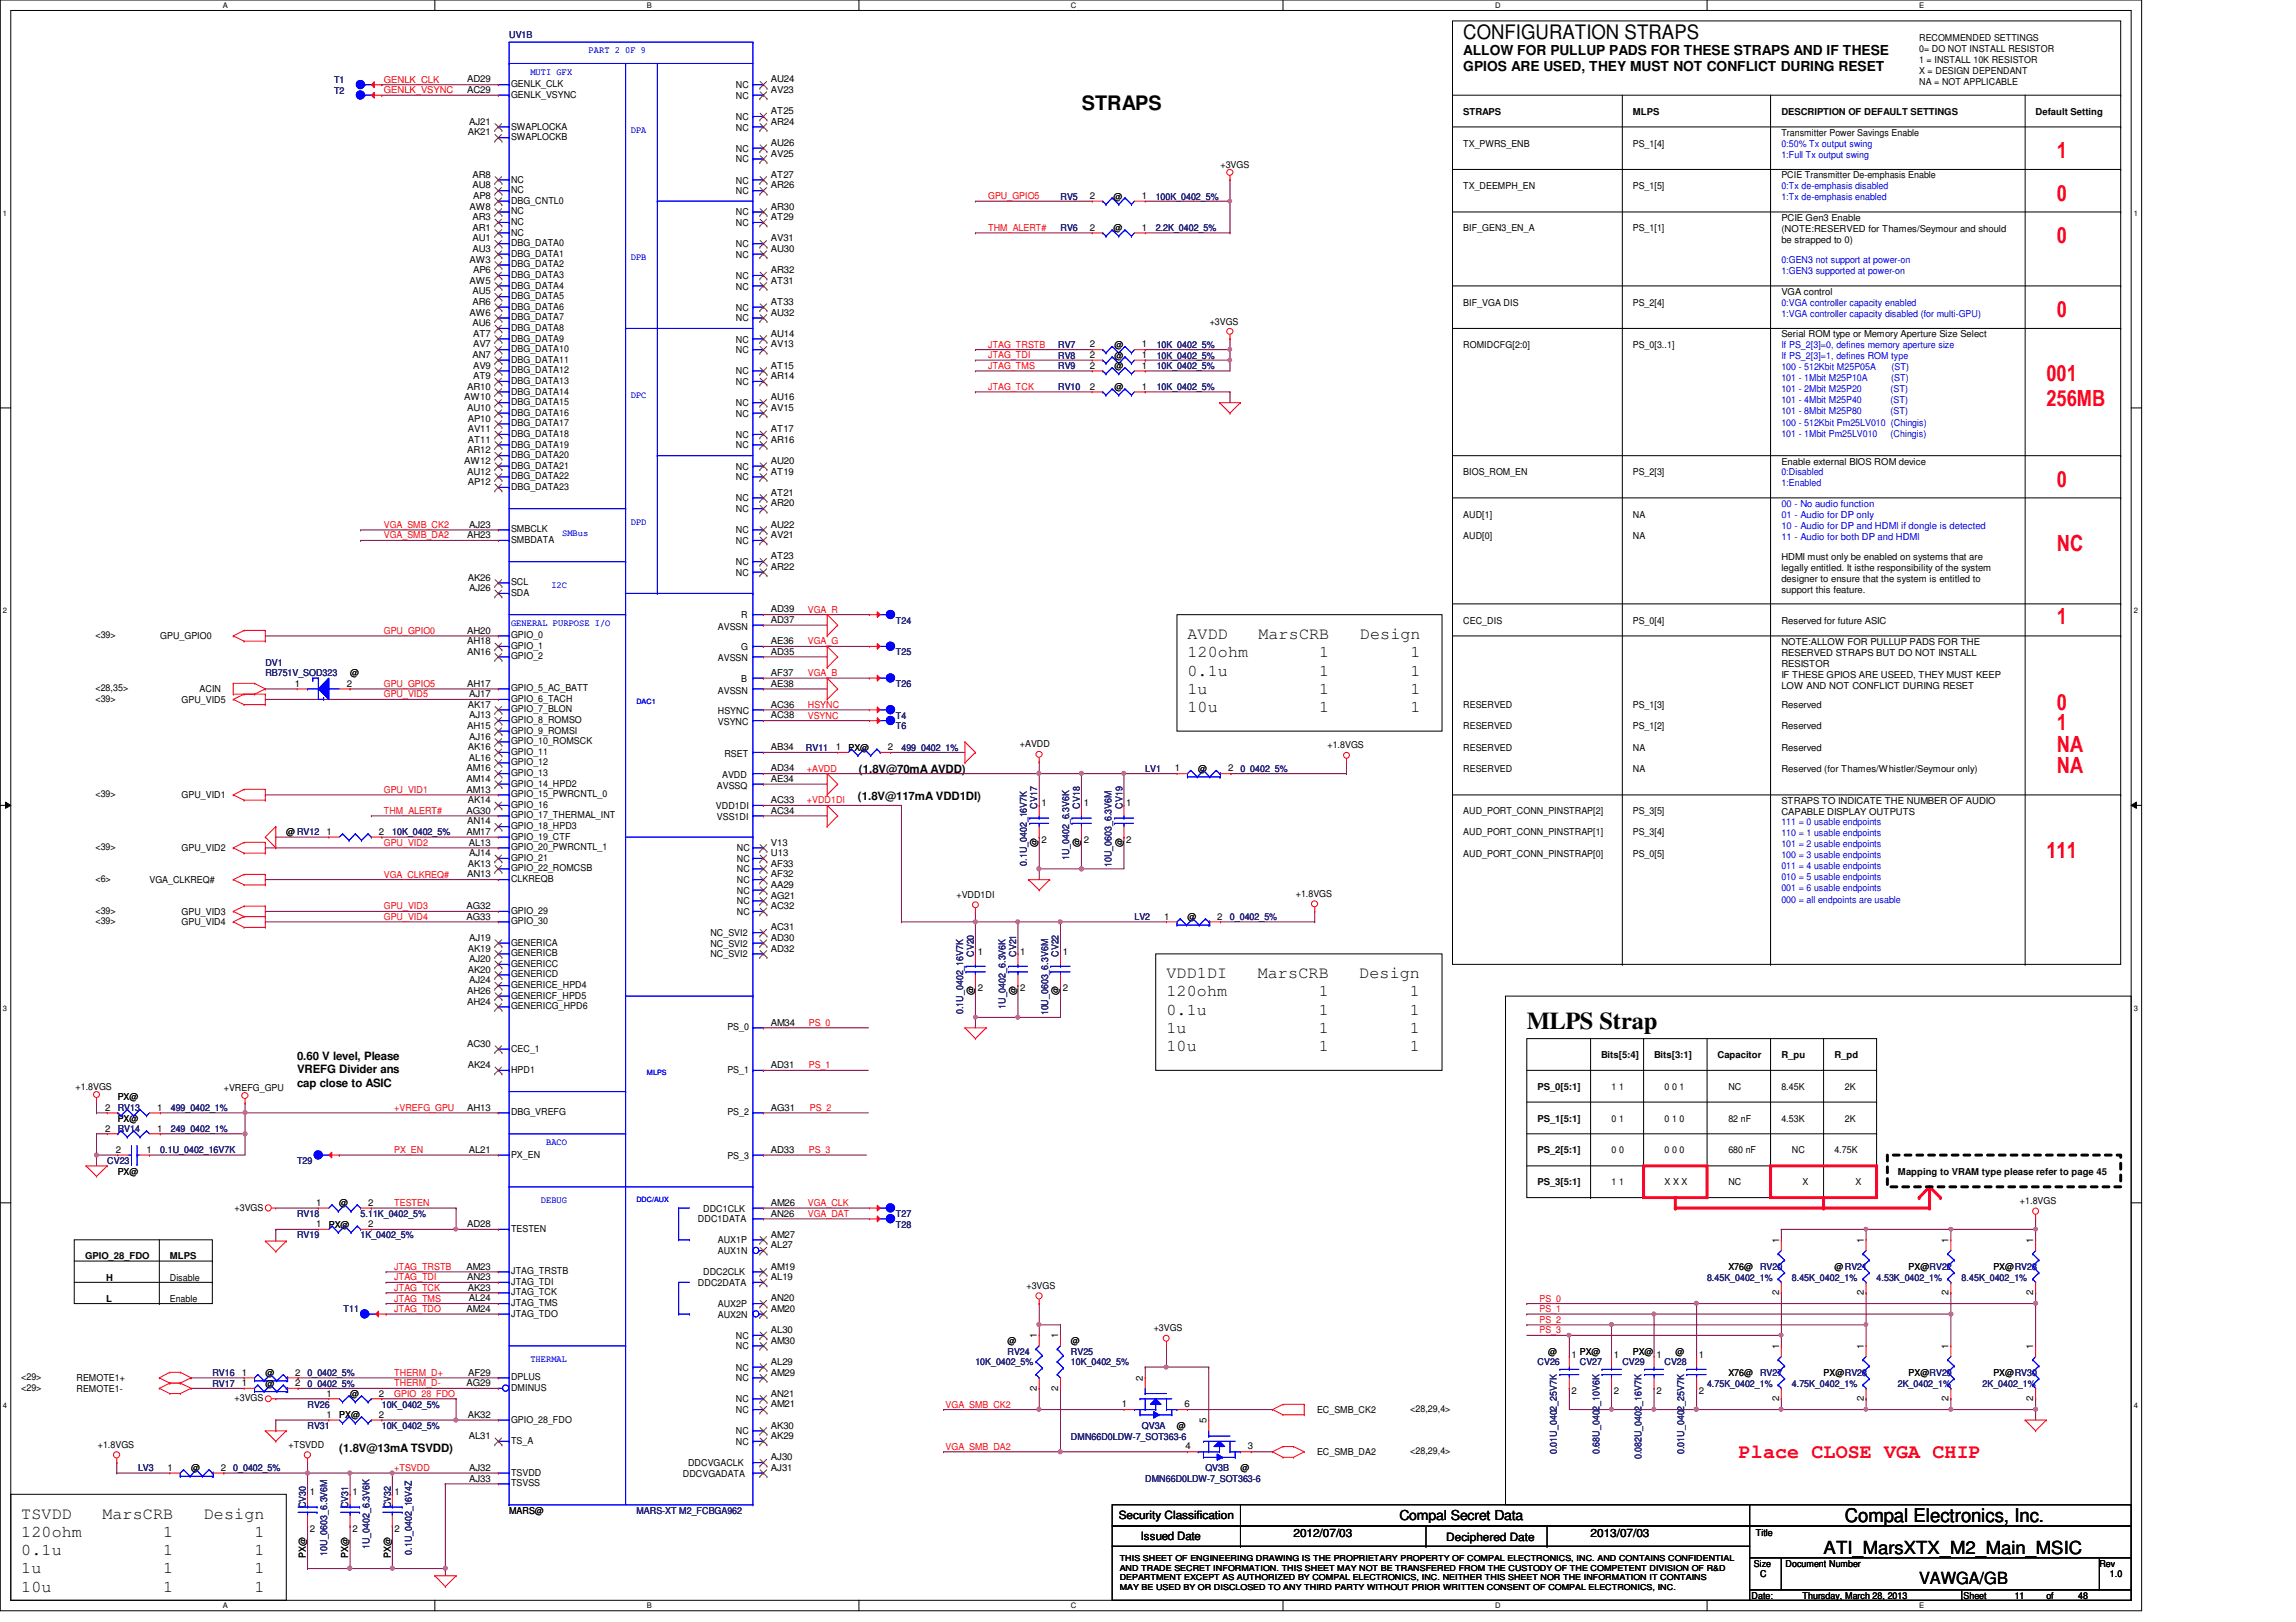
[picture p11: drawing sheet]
<svg xmlns="http://www.w3.org/2000/svg" width="297mm" height="210mm" viewBox="0 0 297 210" stroke-linecap="round" stroke-linejoin="round" font-family="sans-serif">
<defs><g id="words">
<text font-size="3.1" x="197.5" y="133.2">MLPS Strap</text>
<g font-size="2.9" fill="#f00">
<text x="266.1" y="20.5">1</text>
<text x="266.1" y="26">0</text>
<text x="266.1" y="31.5">0</text>
<text x="266.1" y="41.1">0</text>
<text x="264.7" y="49.3">001</text>
<text x="264.7" y="52.6">256MB</text>
<text x="266.1" y="63">0</text>
<text x="266.1" y="71.2">NC</text>
<text x="266.1" y="80.8">1</text>
<text x="266.1" y="91.8">0</text>
<text x="266.1" y="94.5">1</text>
<text x="266.1" y="97.3">NA</text>
<text x="266.1" y="100">NA</text>
<text x="264.7" y="111">111</text>
</g>
<g font-size="2.6">
<text x="189.3" y="5">CONFIGURATION STRAPS</text>
<text x="140" y="14.2">STRAPS</text>
</g>
<text font-size="2.6" fill="#f00" x="225" y="188.6">Place CLOSE VGA CHIP</text>
<text font-size="2.5" x="238.7" y="197">Compal Electronics, Inc.</text>
<text font-size="2.3" x="235.9" y="201">ATI_MarsXTX_M2_Main_MSIC</text>
<g font-size="2.2">
<text x="153.6" y="82.7">AVDD</text>
<text x="162.8" y="82.7">MarsCRB</text>
<text x="175.9" y="82.7">Design</text>
<text x="153.6" y="85">120ohm</text>
<text x="153.6" y="87.4">0.1u</text>
<text x="153.6" y="89.8">1u</text>
<text x="170.7" y="85">1</text>
<text x="170.7" y="87.4">1</text>
<text x="170.7" y="89.8">1</text>
<text x="182.5" y="85">1</text>
<text x="182.5" y="87.4">1</text>
<text x="182.5" y="89.8">1</text>
<text x="153.6" y="92.2">10u</text>
<text x="170.7" y="92.2">1</text>
<text x="182.5" y="92.2">1</text>
<text x="150.9" y="126.6">VDD1DI</text>
<text x="150.9" y="128.9">120ohm</text>
<text x="150.9" y="131.3">0.1u</text>
<text x="162.7" y="126.6">MarsCRB</text>
<text x="170.6" y="128.9">1</text>
<text x="170.6" y="131.3">1</text>
<text x="175.8" y="126.6">Design</text>
<text x="182.4" y="128.9">1</text>
<text x="182.4" y="131.3">1</text>
<text x="150.9" y="133.7">1u</text>
<text x="150.9" y="136.1">10u</text>
<text x="170.6" y="133.7">1</text>
<text x="170.6" y="136.1">1</text>
<text x="182.4" y="133.7">1</text>
<text x="182.4" y="136.1">1</text>
<text x="2.7" y="196.5">TSVDD</text>
<text x="13.2" y="196.5">MarsCRB</text>
<text x="26.4" y="196.5">Design</text>
<text x="2.7" y="198.9">120ohm</text>
<text x="2.7" y="201.3">0.1u</text>
<text x="2.7" y="203.6">1u</text>
<text x="21.1" y="198.9">1</text>
<text x="21.1" y="201.3">1</text>
<text x="21.1" y="203.6">1</text>
<text x="32.9" y="198.9">1</text>
<text x="32.9" y="201.3">1</text>
<text x="32.9" y="203.6">1</text>
<text x="2.7" y="206">10u</text>
<text x="21.1" y="206">1</text>
<text x="32.9" y="206">1</text>
<text x="248.3" y="205">VAWGA/GB</text>
</g>
<g font-size="1.8">
<text x="189.3" y="7.1">ALLOW FOR PULLUP PADS FOR THESE STRAPS AND IF THESE</text>
<text x="189.3" y="9.2">GPIOS ARE USED, THEY MUST NOT CONFLICT DURING RESET</text>
<text x="181.1" y="196.8">Compal Secret Data</text>
</g>
<g font-size="1.5">
<text x="111.1" y="100.1">(1.8V@70mA AVDD)</text>
<text x="111" y="103.5">(1.8V@117mA VDD1DI)</text>
<text x="38.4" y="137.1">0.60 V level, Please</text>
<text x="38.4" y="138.9">VREFG Divider ans</text>
<text x="38.4" y="140.7">cap close to ASIC</text>
<text x="43.9" y="187.9">(1.8V@13mA TSVDD)</text>
<text x="144.7" y="196.6">Security Classification</text>
<text x="147.6" y="199.3">Issued Date</text>
<text x="167.3" y="198.8">2012/07/03</text>
<text x="187.1" y="199.4">Deciphered Date</text>
<text x="205.8" y="198.8">2013/07/03</text>
</g>
<g font-size="1.2" fill="#000080">
<text x="65.9" y="5">UV1B</text>
<text x="43.2" y="10.7">T1</text>
<text x="43.2" y="12.1">T2</text>
<text x="137.2" y="25.8">RV5</text>
<text x="137.2" y="29.9">RV6</text>
<text x="149.5" y="25.8">100K_0402_5%</text>
<text x="149.5" y="29.9">2.2K_0402_5%</text>
<text x="136.9" y="45">RV7</text>
<text x="136.9" y="46.4">RV8</text>
<text x="136.9" y="47.8">RV9</text>
<text x="149.6" y="45">10K_0402_5%</text>
<text x="149.6" y="46.4">10K_0402_5%</text>
<text x="149.6" y="47.8">10K_0402_5%</text>
<text x="136.9" y="50.5">RV10</text>
<text x="149.6" y="50.5">10K_0402_5%</text>
<text x="115.9" y="80.7">T24</text>
<text x="34.3" y="86.1">DV1</text>
<text x="34.3" y="87.5">RB751V_SOD323</text>
<text x="115.9" y="88.9">T26</text>
<text x="115.9" y="84.8">T25</text>
<text x="115.9" y="94.4">T6</text>
<text x="115.9" y="93">T4</text>
<text x="104.3" y="97.2">RV11</text>
<text x="116.6" y="97.2">499_0402_1%</text>
<text x="148.2" y="99.9">LV1</text>
<text x="160.5" y="99.9">0_0402_5%</text>
<text x="134.2" y="104.6" transform="rotate(-90 134.2 104.6)">CV17</text>
<text x="139.7" y="104.6" transform="rotate(-90 139.7 104.6)">CV18</text>
<text x="145.2" y="104.6" transform="rotate(-90 145.2 104.6)">CV19</text>
<text x="50.8" y="108.1">10K_0402_5%</text>
<text x="132.8" y="112.1" transform="rotate(-90 132.8 112.1)">0.1U_0402_16V7K</text>
<text x="138.3" y="111.3" transform="rotate(-90 138.3 111.3)">1U_0402_6.3V6K</text>
<text x="143.8" y="112.2" transform="rotate(-90 143.8 112.2)">10U_0603_6.3V6M</text>
<text x="146.8" y="119.1">LV2</text>
<text x="159.1" y="119.1">0_0402_5%</text>
<text x="126" y="123.8" transform="rotate(-90 126 123.8)">CV20</text>
<text x="131.5" y="123.8" transform="rotate(-90 131.5 123.8)">CV21</text>
<text x="136.9" y="123.8" transform="rotate(-90 136.9 123.8)">CV22</text>
<text x="124.6" y="131.2" transform="rotate(-90 124.6 131.2)">0.1U_0402_16V7K</text>
<text x="130.1" y="130.6" transform="rotate(-90 130.1 130.6)">1U_0402_6.3V6K</text>
<text x="135.6" y="131.4" transform="rotate(-90 135.6 131.4)">10U_0603_6.3V6M</text>
<text x="15.2" y="143.8">RV13</text>
<text x="22.1" y="143.8">499_0402_1%</text>
<text x="15.2" y="146.5">RV14</text>
<text x="20.7" y="149.3">0.1U_0402_16V7K</text>
<text x="22.1" y="146.5">249_0402_1%</text>
<text x="13.9" y="150.6">CV23</text>
<text x="38.4" y="150.6">T29</text>
<text x="38.4" y="160.2">RV19</text>
<text x="38.4" y="157.5">RV18</text>
<text x="46.6" y="160.2">1K_0402_5%</text>
<text x="46.6" y="157.5">5.11K_0402_5%</text>
<text x="115.9" y="157.5">T27</text>
<text x="115.9" y="158.9">T28</text>
<text x="220.8" y="165.7">8.45K_0402_1%</text>
<text x="227.7" y="164.3">RV20</text>
<text x="231.8" y="165.7">8.45K_0402_1%</text>
<text x="242.8" y="165.7">4.53K_0402_1%</text>
<text x="253.8" y="165.7">8.45K_0402_1%</text>
<text x="44.4" y="169.8">T11</text>
<text x="27.5" y="178.1">RV16</text>
<text x="27.5" y="179.5">RV17</text>
<text x="39.8" y="178.1">0_0402_5%</text>
<text x="39.8" y="179.5">0_0402_5%</text>
<text x="126.2" y="176.7">10K_0402_5%</text>
<text x="130.3" y="175.3">RV24</text>
<text x="138.6" y="175.3">RV25</text>
<text x="138.6" y="176.7">10K_0402_5%</text>
<text x="198.9" y="176.7">CV26</text>
<text x="204.4" y="176.7">CV27</text>
<text x="209.9" y="176.7">CV29</text>
<text x="215.3" y="176.7">CV28</text>
<text x="220.8" y="179.5">4.75K_0402_1%</text>
<text x="227.7" y="178.1">RV27</text>
<text x="231.8" y="179.5">4.75K_0402_1%</text>
<text x="245.5" y="179.5">2K_0402_1%</text>
<text x="256.5" y="179.5">2K_0402_1%</text>
<text x="39.8" y="184.9">RV31</text>
<text x="39.8" y="182.2">RV26</text>
<text x="49.4" y="184.9">10K_0402_5%</text>
<text x="49.4" y="182.2">10K_0402_5%</text>
<text x="147.7" y="184.9">QV3A</text>
<text x="17.9" y="190.4">LV3</text>
<text x="30.2" y="190.4">0_0402_5%</text>
<text x="138.6" y="186.3">DMN66D0LDW-7_SOT363-6</text>
<text x="148.2" y="191.8">DMN66D0LDW-7_SOT363-6</text>
<text x="156" y="190.4">QV3B</text>
<text x="201.4" y="188.2" transform="rotate(-90 201.4 188.2)">0.01U_0402_25V7K</text>
<text x="206.9" y="188.2" transform="rotate(-90 206.9 188.2)">0.68U_0402_10V6K</text>
<text x="212.4" y="188.8" transform="rotate(-90 212.4 188.8)">0.082U_0402_16V7K</text>
<text x="217.9" y="188.2" transform="rotate(-90 217.9 188.2)">0.01U_0402_25V7K</text>
<text x="39.6" y="195.2" transform="rotate(-90 39.6 195.2)">CV30</text>
<text x="45" y="195.2" transform="rotate(-90 45 195.2)">CV31</text>
<text x="50.5" y="195.2" transform="rotate(-90 50.5 195.2)">CV32</text>
<text x="82.3" y="195.9">MARS-XT M2_FCBGA962</text>
<text x="42.3" y="201.3" transform="rotate(-90 42.3 201.3)">10U_0603_6.3V6M</text>
<text x="47.8" y="200.5" transform="rotate(-90 47.8 200.5)">1U_0402_6.3V6K</text>
<text x="53.3" y="201.2" transform="rotate(-90 53.3 201.2)">0.1U_0402_16V4Z</text>
</g>
<g font-size="1.2">
<text x="248.3" y="5.2">RECOMMENDED SETTINGS</text>
<text x="60.4" y="10.7">AD29</text>
<text x="66.1" y="11.3">GENLK_CLK</text>
<text x="95.2" y="11.4">NC</text>
<text x="99.7" y="10.7">AU24</text>
<text x="248.3" y="6.7">0= DO NOT INSTALL RESISTOR</text>
<text x="248.3" y="8.1">1 = INSTALL 10K RESISTOR</text>
<text x="248.3" y="9.6">X = DESIGN DEPENDANT</text>
<text x="248.3" y="11">NA = NOT APPLICABLE</text>
<text x="60.4" y="12">AC29</text>
<text x="60.5" y="17.5">AK21</text>
<text x="60.7" y="16.1">AJ21</text>
<text x="66.1" y="16.8">SWAPLOCKA</text>
<text x="66.1" y="12.7">GENLK_VSYNC</text>
<text x="95.2" y="16.9">NC</text>
<text x="95.2" y="15.5">NC</text>
<text x="95.2" y="12.8">NC</text>
<text x="99.7" y="16.1">AR24</text>
<text x="99.7" y="14.8">AT25</text>
<text x="99.7" y="12">AV23</text>
<text x="189.3" y="14.9">STRAPS</text>
<text x="211.2" y="14.9">MLPS</text>
<text x="230.5" y="17.6">Transmitter Power Savings Enable</text>
<text x="230.5" y="14.9">DESCRIPTION OF DEFAULT SETTINGS</text>
<text x="263.4" y="14.9">Default Setting</text>
<text x="61.1" y="23">AR8</text>
<text x="66.1" y="23.6">NC</text>
<text x="66.1" y="18.1">SWAPLOCKB</text>
<text x="95.2" y="23.7">NC</text>
<text x="95.2" y="21">NC</text>
<text x="95.2" y="19.6">NC</text>
<text x="99.7" y="23">AT27</text>
<text x="99.7" y="20.3">AV25</text>
<text x="99.7" y="18.9">AU26</text>
<text x="157.9" y="21.7">+3VGS</text>
<text x="189.3" y="19">TX_PWRS_ENB</text>
<text x="211.2" y="19">PS_1[4]</text>
<text x="230.5" y="23.1">PCIE Transmitter De-emphasis Enable</text>
<text x="60.7" y="27.1">AW8</text>
<text x="61.1" y="29.8">AR1</text>
<text x="61.1" y="28.5">AR3</text>
<text x="61.1" y="24.4">AU8</text>
<text x="61.2" y="25.7">AP8</text>
<text x="66.1" y="29.1">NC</text>
<text x="66.1" y="27.7">NC</text>
<text x="66.1" y="26.4">DBG_CNTL0</text>
<text x="66.1" y="25">NC</text>
<text x="95.2" y="29.3">NC</text>
<text x="95.2" y="27.9">NC</text>
<text x="95.2" y="25.1">NC</text>
<text x="99.7" y="28.5">AT29</text>
<text x="99.7" y="27.1">AR30</text>
<text x="99.7" y="24.4">AR26</text>
<text x="141" y="25.7">2</text>
<text x="141" y="29.8">2</text>
<text x="144.1" y="25.8">@</text>
<text x="144.1" y="29.9">@</text>
<text x="147.7" y="25.7">1</text>
<text x="147.7" y="29.8">1</text>
<text x="189.3" y="29.9">BIF_GEN3_EN_A</text>
<text x="189.3" y="24.4">TX_DEEMPH_EN</text>
<text x="211.2" y="24.4">PS_1[5]</text>
<text x="211.2" y="29.9">PS_1[1]</text>
<text x="230.5" y="28.6">PCIE Gen3 Enable</text>
<text x="60.7" y="34">AW3</text>
<text x="61.1" y="32.6">AU3</text>
<text x="61.1" y="31.2">AU1</text>
<text x="61.2" y="35.3">AP6</text>
<text x="66.1" y="36">DBG_DATA3</text>
<text x="66.1" y="34.6">DBG_DATA2</text>
<text x="66.1" y="33.2">DBG_DATA1</text>
<text x="66.1" y="31.8">DBG_DATA0</text>
<text x="66.1" y="30.5">NC</text>
<text x="95.2" y="33.4">NC</text>
<text x="95.2" y="32">NC</text>
<text x="99.7" y="35.3">AR32</text>
<text x="99.7" y="32.6">AU30</text>
<text x="99.7" y="31.2">AV31</text>
<text x="230.5" y="30">(NOTE:RESERVED for Thames/Seymour and should</text>
<text x="230.5" y="31.5">be strapped to 0)</text>
<text x="60.7" y="40.9">AW6</text>
<text x="60.7" y="36.7">AW5</text>
<text x="61.1" y="39.5">AR6</text>
<text x="61.1" y="38.1">AU5</text>
<text x="66.1" y="41.4">DBG_DATA7</text>
<text x="66.1" y="40.1">DBG_DATA6</text>
<text x="66.1" y="38.7">DBG_DATA5</text>
<text x="66.1" y="37.3">DBG_DATA4</text>
<text x="95.2" y="41.6">NC</text>
<text x="95.2" y="40.2">NC</text>
<text x="95.2" y="37.5">NC</text>
<text x="95.2" y="36.1">NC</text>
<text x="99.7" y="40.9">AU32</text>
<text x="99.7" y="39.5">AT33</text>
<text x="99.7" y="36.7">AT31</text>
<text x="156.5" y="42">+3VGS</text>
<text x="189.3" y="39.5">BIF_VGA DIS</text>
<text x="211.2" y="39.5">PS_2[4]</text>
<text x="230.5" y="38.1">VGA control</text>
<text x="61.1" y="46.3">AN7</text>
<text x="61.1" y="42.2">AU6</text>
<text x="61.2" y="47.7">AV9</text>
<text x="61.2" y="45">AV7</text>
<text x="61.2" y="43.6">AT7</text>
<text x="66.1" y="46.9">DBG_DATA11</text>
<text x="66.1" y="45.6">DBG_DATA10</text>
<text x="66.1" y="44.2">DBG_DATA9</text>
<text x="66.1" y="42.8">DBG_DATA8</text>
<text x="95.2" y="45.7">NC</text>
<text x="95.2" y="44.3">NC</text>
<text x="99.7" y="47.7">AT15</text>
<text x="99.7" y="45">AV13</text>
<text x="99.7" y="43.6">AU14</text>
<text x="141" y="45">2</text>
<text x="141" y="46.3">2</text>
<text x="141" y="47.7">2</text>
<text x="144.2" y="45">@</text>
<text x="144.2" y="46.4">@</text>
<text x="144.2" y="47.8">@</text>
<text x="147.7" y="45">1</text>
<text x="147.7" y="46.3">1</text>
<text x="147.7" y="47.7">1</text>
<text x="189.3" y="45">ROMIDCFG[2:0]</text>
<text x="211.2" y="45">PS_0[3..1]</text>
<text x="230.5" y="43.6">Serial ROM type or Memory Aperture Size Select</text>
<text x="60.1" y="51.8">AW10</text>
<text x="60.4" y="53.2">AU10</text>
<text x="60.4" y="50.4">AR10</text>
<text x="61.2" y="49.1">AT9</text>
<text x="66.1" y="53.8">DBG_DATA16</text>
<text x="66.1" y="52.4">DBG_DATA15</text>
<text x="66.1" y="51.1">DBG_DATA14</text>
<text x="66.1" y="49.7">DBG_DATA13</text>
<text x="66.1" y="48.3">DBG_DATA12</text>
<text x="95.2" y="53.9">NC</text>
<text x="95.2" y="52.6">NC</text>
<text x="95.2" y="49.8">NC</text>
<text x="95.2" y="48.4">NC</text>
<text x="99.7" y="53.2">AV15</text>
<text x="99.7" y="51.8">AU16</text>
<text x="99.7" y="49.1">AR14</text>
<text x="141" y="50.4">2</text>
<text x="144.2" y="50.5">@</text>
<text x="147.7" y="50.4">1</text>
<text x="60.4" y="58.7">AR12</text>
<text x="60.5" y="57.3">AT11</text>
<text x="60.5" y="55.9">AV11</text>
<text x="60.5" y="54.6">AP10</text>
<text x="66.1" y="59.3">DBG_DATA20</text>
<text x="66.1" y="57.9">DBG_DATA19</text>
<text x="66.1" y="56.6">DBG_DATA18</text>
<text x="66.1" y="55.2">DBG_DATA17</text>
<text x="95.2" y="58">NC</text>
<text x="95.2" y="56.7">NC</text>
<text x="99.7" y="57.3">AR16</text>
<text x="99.7" y="55.9">AT17</text>
<text x="60.1" y="60">AW12</text>
<text x="60.4" y="61.4">AU12</text>
<text x="60.5" y="62.8">AP12</text>
<text x="66.1" y="63.4">DBG_DATA23</text>
<text x="66.1" y="62">DBG_DATA22</text>
<text x="66.1" y="60.7">DBG_DATA21</text>
<text x="95.2" y="64.9">NC</text>
<text x="95.2" y="62.1">NC</text>
<text x="95.2" y="60.8">NC</text>
<text x="99.7" y="65.5">AR20</text>
<text x="99.7" y="64.1">AT21</text>
<text x="99.7" y="61.4">AT19</text>
<text x="99.7" y="60">AU20</text>
<text x="189.3" y="61.5">BIOS_ROM_EN</text>
<text x="211.2" y="61.5">PS_2[3]</text>
<text x="230.5" y="60.1">Enable external BIOS ROM device</text>
<text x="60.4" y="69.6">AH23</text>
<text x="60.7" y="68.3">AJ23</text>
<text x="66.1" y="70.3">SMBDATA</text>
<text x="66.1" y="68.9">SMBCLK</text>
<text x="95.2" y="70.4">NC</text>
<text x="95.2" y="69">NC</text>
<text x="95.2" y="66.3">NC</text>
<text x="99.7" y="69.6">AV21</text>
<text x="99.7" y="68.3">AU22</text>
<text x="189.3" y="67">AUD[1]</text>
<text x="189.3" y="69.7">AUD[0]</text>
<text x="211.2" y="67">NA</text>
<text x="211.2" y="69.7">NA</text>
<text x="60.5" y="75.1">AK26</text>
<text x="60.7" y="76.5">AJ26</text>
<text x="66.1" y="77.1">SDA</text>
<text x="66.1" y="75.7">SCL</text>
<text x="95.2" y="74.5">NC</text>
<text x="95.2" y="73.2">NC</text>
<text x="99.7" y="73.7">AR22</text>
<text x="99.7" y="72.4">AT23</text>
<text x="230.5" y="72.4">HDMI must only be enabled on systems that are</text>
<text x="230.5" y="73.9">legally entitled. It isthe responsibility of the system</text>
<text x="230.5" y="75.3">designer to ensure that the system is entitled to</text>
<text x="230.5" y="76.8">support this feature.</text>
<text x="12.4" y="82.6">&lt;39&gt;</text>
<text x="20.7" y="82.7">GPU_GPIO0</text>
<text x="60.4" y="83.4">AH18</text>
<text x="60.4" y="82">AH20</text>
<text x="66.1" y="84">GPIO_1</text>
<text x="66.1" y="82.6">GPIO_0</text>
<text x="92.9" y="81.5">AVSSN</text>
<text x="95.9" y="80">R</text>
<text x="99.7" y="83.4">AE36</text>
<text x="99.7" y="80.6">AD37</text>
<text x="99.7" y="79.2">AD39</text>
<text x="189.3" y="80.7">CEC_DIS</text>
<text x="211.2" y="80.7">PS_0[4]</text>
<text x="230.5" y="80.7">Reserved for future ASIC</text>
<text x="230.5" y="83.4">NOTE:ALLOW FOR PULLUP PADS FOR THE</text>
<text x="12.4" y="89.5">&lt;28,35&gt;</text>
<text x="25.8" y="89.6">ACIN</text>
<text x="38.1" y="88.9">1</text>
<text x="44.9" y="88.9">2</text>
<text x="45.3" y="87.5">@</text>
<text x="60.4" y="88.9">AH17</text>
<text x="60.4" y="84.7">AN16</text>
<text x="66.1" y="89.5">GPIO_5_AC_BATT</text>
<text x="66.1" y="85.3">GPIO_2</text>
<text x="92.9" y="89.7">AVSSN</text>
<text x="92.9" y="85.6">AVSSN</text>
<text x="95.9" y="88.2">B</text>
<text x="95.9" y="84.1">G</text>
<text x="99.7" y="88.9">AE38</text>
<text x="99.7" y="87.5">AF37</text>
<text x="99.7" y="84.7">AD35</text>
<text x="230.5" y="84.9">RESERVED STRAPS BUT DO NOT INSTALL</text>
<text x="230.5" y="86.3">RESISTOR</text>
<text x="230.5" y="87.8">IF THESE GPIOS ARE USEED, THEY MUST KEEP</text>
<text x="230.5" y="89.2">LOW AND NOT CONFLICT DURING RESET</text>
<text x="12.4" y="90.8">&lt;39&gt;</text>
<text x="23.5" y="91">GPU_VID5</text>
<text x="60.4" y="94.3">AH15</text>
<text x="60.5" y="91.6">AK17</text>
<text x="60.7" y="95.7">AJ16</text>
<text x="60.7" y="93">AJ13</text>
<text x="60.7" y="90.2">AJ17</text>
<text x="66.1" y="95">GPIO_9_ROMSI</text>
<text x="66.1" y="93.6">GPIO_8_ROMSO</text>
<text x="66.1" y="92.2">GPIO_7_BLON</text>
<text x="66.1" y="90.8">GPIO_6_TACH</text>
<text x="92.9" y="93.9">VSYNC</text>
<text x="92.9" y="92.5">HSYNC</text>
<text x="99.7" y="93">AC38</text>
<text x="99.7" y="91.6">AC36</text>
<text x="189.3" y="91.7">RESERVED</text>
<text x="189.3" y="94.4">RESERVED</text>
<text x="211.2" y="91.7">PS_1[3]</text>
<text x="211.2" y="94.4">PS_1[2]</text>
<text x="230.5" y="91.7">Reserved</text>
<text x="230.5" y="94.4">Reserved</text>
<text x="60.4" y="101.2">AM14</text>
<text x="60.4" y="99.8">AM16</text>
<text x="60.5" y="97.1">AK16</text>
<text x="60.7" y="98.4">AL16</text>
<text x="66.1" y="101.8">GPIO_14_HPD2</text>
<text x="66.1" y="100.4">GPIO_13</text>
<text x="66.1" y="99.1">GPIO_12</text>
<text x="66.1" y="97.7">GPIO_11</text>
<text x="66.1" y="96.3">GPIO_10_ROMSCK</text>
<text x="93.4" y="100.7">AVDD</text>
<text x="93.7" y="98">RSET</text>
<text x="99.7" y="101.2">AE34</text>
<text x="99.7" y="99.8">AD34</text>
<text x="99.7" y="97.1">AB34</text>
<text x="108.1" y="97.1">1</text>
<text x="109.8" y="97.2">PX@</text>
<text x="114.8" y="97.1">2</text>
<text x="131.9" y="96.7">+AVDD</text>
<text x="152" y="99.8">1</text>
<text x="155" y="99.9">@</text>
<text x="158.9" y="99.8">2</text>
<text x="171.7" y="96.9">+1.8VGS</text>
<text x="189.3" y="97.2">RESERVED</text>
<text x="189.3" y="99.9">RESERVED</text>
<text x="211.2" y="97.2">NA</text>
<text x="211.2" y="99.9">NA</text>
<text x="230.5" y="97.2">Reserved</text>
<text x="230.5" y="99.9">Reserved (for Thames/Whistler/Seymour only)</text>
<text x="12.4" y="103.2">&lt;39&gt;</text>
<text x="23.5" y="103.3">GPU_VID1</text>
<text x="60.4" y="105.3">AG30</text>
<text x="60.4" y="102.6">AM13</text>
<text x="60.4" y="106.7">AN14</text>
<text x="60.5" y="103.9">AK14</text>
<text x="66.1" y="107.3">GPIO_18_HPD3</text>
<text x="66.1" y="105.9">GPIO_17_THERMAL_INT</text>
<text x="66.1" y="104.6">GPIO_16</text>
<text x="66.1" y="103.2">GPIO_15_PWRCNTL_0</text>
<text x="92.6" y="104.7">VDD1DI</text>
<text x="92.7" y="106.2">VSS1DI</text>
<text x="92.7" y="102.1">AVSSQ</text>
<text x="99.7" y="105.3">AC34</text>
<text x="99.7" y="103.9">AC33</text>
<text x="134.7" y="104.4">1</text>
<text x="140.2" y="104.4">1</text>
<text x="145.7" y="104.4">1</text>
<text x="189.3" y="105.4">AUD_PORT_CONN_PINSTRAP[2]</text>
<text x="211.2" y="105.4">PS_3[5]</text>
<text x="230.5" y="104">STRAPS TO INDICATE THE NUMBER OF AUDIO</text>
<text x="230.5" y="105.5">CAPABLE DISPLAY OUTPUTS</text>
<text x="12.4" y="110">&lt;39&gt;</text>
<text x="23.5" y="110.2">GPU_VID2</text>
<text x="37" y="108.1">@ RV12</text>
<text x="42.2" y="108">1</text>
<text x="49" y="108">2</text>
<text x="60.4" y="108">AM17</text>
<text x="60.4" y="113.5">AN13</text>
<text x="60.5" y="112.1">AK13</text>
<text x="60.7" y="109.4">AL13</text>
<text x="60.7" y="110.8">AJ14</text>
<text x="66.1" y="112.8">GPIO_22_ROMCSB</text>
<text x="66.1" y="111.4">GPIO_21</text>
<text x="66.1" y="110">GPIO_20_PWRCNTL_1</text>
<text x="66.1" y="108.7">GPIO_19_CTF</text>
<text x="95.3" y="112.9">NC</text>
<text x="95.3" y="111.5">NC</text>
<text x="95.3" y="110.2">NC</text>
<text x="99.7" y="113.5">AF32</text>
<text x="99.7" y="112.1">AF33</text>
<text x="99.7" y="110.8">U13</text>
<text x="99.7" y="109.4">V13</text>
<text x="134.2" y="109.6" transform="rotate(-90 134.2 109.6)">@</text>
<text x="134.7" y="109.1">2</text>
<text x="139.7" y="109.6" transform="rotate(-90 139.7 109.6)">@</text>
<text x="140.2" y="109.1">2</text>
<text x="145.2" y="109.6" transform="rotate(-90 145.2 109.6)">@</text>
<text x="145.7" y="109.1">2</text>
<text x="189.3" y="108.1">AUD_PORT_CONN_PINSTRAP[1]</text>
<text x="189.3" y="110.9">AUD_PORT_CONN_PINSTRAP[0]</text>
<text x="211.2" y="108.1">PS_3[4]</text>
<text x="211.2" y="110.9">PS_0[5]</text>
<text x="12.4" y="114.1">&lt;6&gt;</text>
<text x="12.4" y="118.3">&lt;39&gt;</text>
<text x="12.4" y="119.6">&lt;39&gt;</text>
<text x="19.3" y="114.3">VGA_CLKREQ#</text>
<text x="23.5" y="118.4">GPU_VID3</text>
<text x="23.5" y="119.8">GPU_VID4</text>
<text x="60.4" y="119">AG33</text>
<text x="60.4" y="117.6">AG32</text>
<text x="66.1" y="119.6">GPIO_30</text>
<text x="66.1" y="118.3">GPIO_29</text>
<text x="66.1" y="114.1">CLKREQB</text>
<text x="95.3" y="118.4">NC</text>
<text x="95.3" y="117">NC</text>
<text x="95.3" y="115.7">NC</text>
<text x="95.3" y="114.3">NC</text>
<text x="99.7" y="117.6">AC32</text>
<text x="99.7" y="116.3">AG21</text>
<text x="99.7" y="114.9">AA29</text>
<text x="123.7" y="116.2">+VDD1DI</text>
<text x="150.6" y="119">1</text>
<text x="153.6" y="119.1">@</text>
<text x="157.5" y="119">2</text>
<text x="167.6" y="116.1">+1.8VGS</text>
<text x="60.5" y="125.9">AK20</text>
<text x="60.5" y="123.1">AK19</text>
<text x="60.7" y="124.5">AJ20</text>
<text x="60.7" y="121.8">AJ19</text>
<text x="66.1" y="125.1">GENERICC</text>
<text x="66.1" y="123.7">GENERICB</text>
<text x="66.1" y="122.4">GENERICA</text>
<text x="91.9" y="123.9">NC_SVI2</text>
<text x="91.9" y="122.5">NC_SVI2</text>
<text x="91.9" y="121.2">NC_SVI2</text>
<text x="99.7" y="123.1">AD32</text>
<text x="99.7" y="121.8">AD30</text>
<text x="99.7" y="120.4">AC31</text>
<text x="126.5" y="123.6">1</text>
<text x="132" y="123.6">1</text>
<text x="137.5" y="123.6">1</text>
<text x="60.4" y="130">AH24</text>
<text x="60.4" y="128.6">AH26</text>
<text x="60.7" y="127.3">AJ24</text>
<text x="66.1" y="130.6">GENERICG_HPD6</text>
<text x="66.1" y="129.2">GENERICF_HPD5</text>
<text x="66.1" y="127.8">GENERICE_HPD4</text>
<text x="66.1" y="126.5">GENERICD</text>
<text x="126" y="128.8" transform="rotate(-90 126 128.8)">@</text>
<text x="126.5" y="128.3">2</text>
<text x="131.5" y="128.8" transform="rotate(-90 131.5 128.8)">@</text>
<text x="132" y="128.3">2</text>
<text x="136.9" y="128.8" transform="rotate(-90 136.9 128.8)">@</text>
<text x="137.5" y="128.3">2</text>
<text x="60.4" y="135.5">AC30</text>
<text x="66.1" y="136.1">CEC_1</text>
<text x="94.1" y="133.3">PS_0</text>
<text x="99.7" y="132.7">AM34</text>
<text x="207.1" y="136.9">Bits[5:4]</text>
<text x="214" y="136.9">Bits[3:1]</text>
<text x="222.2" y="136.9">Capacitor</text>
<text x="230.5" y="136.9">R_pu</text>
<text x="237.3" y="136.9">R_pd</text>
<text x="9.8" y="141">+1.8VGS</text>
<text x="13.6" y="143.7">2</text>
<text x="15.2" y="142.4">PX@</text>
<text x="20.3" y="143.7">1</text>
<text x="29" y="141.2">+VREFG_GPU</text>
<text x="60.4" y="143.7">AH13</text>
<text x="60.5" y="138.2">AK24</text>
<text x="66.1" y="138.9">HPD1</text>
<text x="94.1" y="138.9">PS_1</text>
<text x="99.7" y="143.7">AG31</text>
<text x="99.7" y="138.2">AD31</text>
<text x="198.9" y="141">PS_0[5:1]</text>
<text x="208.5" y="141">1 1</text>
<text x="215.3" y="141">0 0 1</text>
<text x="223.6" y="141">NC</text>
<text x="230.5" y="141">8.45K</text>
<text x="238.7" y="141">2K</text>
<text x="13.6" y="146.4">2</text>
<text x="15" y="149.2">2</text>
<text x="15.2" y="145.2">PX@</text>
<text x="19" y="149.2">1</text>
<text x="20.3" y="146.4">1</text>
<text x="60.7" y="149.2">AL21</text>
<text x="66.1" y="149.8">PX_EN</text>
<text x="66.1" y="144.3">DBG_VREFG</text>
<text x="94.1" y="149.9">PS_3</text>
<text x="94.1" y="144.3">PS_2</text>
<text x="99.7" y="149.2">AD33</text>
<text x="198.9" y="145.2">PS_1[5:1]</text>
<text x="198.9" y="149.3">PS_2[5:1]</text>
<text x="208.5" y="145.2">0 1</text>
<text x="208.5" y="149.3">0 0</text>
<text x="215.3" y="145.2">0 1 0</text>
<text x="215.3" y="149.3">0 0 0</text>
<text x="223.6" y="145.2">82 nF</text>
<text x="223.6" y="149.3">680 nF</text>
<text x="230.5" y="145.2">4.53K</text>
<text x="231.8" y="149.3">NC</text>
<text x="237.3" y="149.3">4.75K</text>
<text x="238.7" y="145.2">2K</text>
<text x="15.2" y="152">PX@</text>
<text x="198.9" y="153.4">PS_3[5:1]</text>
<text x="208.5" y="153.4">1 1</text>
<text x="215.3" y="153.4">X X X</text>
<text x="223.6" y="153.4">NC</text>
<text x="233.2" y="153.4">X</text>
<text x="240.1" y="153.4">X</text>
<text x="245.5" y="152">Mapping to VRAM type please refer to page 45</text>
<text x="261.3" y="155.8">+1.8VGS</text>
<text x="30.3" y="156.7">+3VGS</text>
<text x="40.9" y="158.8">1</text>
<text x="40.9" y="156">1</text>
<text x="42.5" y="158.9">PX@</text>
<text x="43.9" y="156.1">@</text>
<text x="47.6" y="158.8">2</text>
<text x="47.6" y="156">2</text>
<text x="60.4" y="158.8">AD28</text>
<text x="66.1" y="159.4">TESTEN</text>
<text x="90.3" y="158.2">DDC1DATA</text>
<text x="91" y="156.8">DDC1CLK</text>
<text x="92.9" y="160.9">AUX1P</text>
<text x="99.7" y="161.5">AL27</text>
<text x="99.7" y="160.1">AM27</text>
<text x="99.7" y="157.4">AN26</text>
<text x="99.7" y="156">AM26</text>
<text x="230.2" y="160.9" transform="rotate(-90 230.2 160.9)">1</text>
<text x="241.1" y="160.9" transform="rotate(-90 241.1 160.9)">1</text>
<text x="252.1" y="160.9" transform="rotate(-90 252.1 160.9)">1</text>
<text x="263.1" y="160.9" transform="rotate(-90 263.1 160.9)">1</text>
<text x="11" y="163">GPIO_28_FDO</text>
<text x="13.8" y="165.7">H</text>
<text x="22" y="163">MLPS</text>
<text x="22" y="165.7">Disable</text>
<text x="60.4" y="164.3">AM23</text>
<text x="60.4" y="165.7">AN23</text>
<text x="60.5" y="167">AK23</text>
<text x="66.1" y="167.6">JTAG_TCK</text>
<text x="66.1" y="166.3">JTAG_TDI</text>
<text x="66.1" y="164.9">JTAG_TRSTB</text>
<text x="90.3" y="166.4">DDC2DATA</text>
<text x="91" y="165">DDC2CLK</text>
<text x="92.9" y="162.3">AUX1N</text>
<text x="99.7" y="165.7">AL19</text>
<text x="99.7" y="164.3">AM19</text>
<text x="132.8" y="166.8">+3VGS</text>
<text x="223.6" y="164.3">X76@</text>
<text x="230.2" y="167.6" transform="rotate(-90 230.2 167.6)">2</text>
<text x="237.3" y="164.3">@RV21</text>
<text x="241.1" y="167.6" transform="rotate(-90 241.1 167.6)">2</text>
<text x="246.9" y="164.3">PX@RV22</text>
<text x="252.1" y="167.6" transform="rotate(-90 252.1 167.6)">2</text>
<text x="257.9" y="164.3">PX@RV23</text>
<text x="263.1" y="167.6" transform="rotate(-90 263.1 167.6)">2</text>
<text x="13.8" y="168.4">L</text>
<text x="22" y="168.4">Enable</text>
<text x="60.4" y="169.8">AM24</text>
<text x="60.7" y="168.4">AL24</text>
<text x="66.1" y="170.4">JTAG_TDO</text>
<text x="66.1" y="169">JTAG_TMS</text>
<text x="92.9" y="170.5">AUX2N</text>
<text x="92.9" y="169.2">AUX2P</text>
<text x="95.2" y="173.3">NC</text>
<text x="99.7" y="173.9">AM30</text>
<text x="99.7" y="172.5">AL30</text>
<text x="99.7" y="169.8">AM20</text>
<text x="99.7" y="168.4">AN20</text>
<text x="130.3" y="173.9">@</text>
<text x="134.2" y="173.2" transform="rotate(-90 134.2 173.2)">1</text>
<text x="136.9" y="173.2" transform="rotate(-90 136.9 173.2)">1</text>
<text x="138.6" y="173.9">@</text>
<text x="149.3" y="172.3">+3VGS</text>
<text x="2.7" y="178.6">&lt;29&gt;</text>
<text x="9.9" y="178.7">REMOTE1+</text>
<text x="31.3" y="178">1</text>
<text x="31.3" y="179.4">1</text>
<text x="34.3" y="178.1">@</text>
<text x="34.3" y="179.5">@</text>
<text x="38.2" y="178">2</text>
<text x="38.2" y="179.4">2</text>
<text x="60.4" y="179.4">AG29</text>
<text x="60.6" y="178">AF29</text>
<text x="66.1" y="178.6">DPLUS</text>
<text x="95.2" y="178.7">NC</text>
<text x="95.2" y="177.4">NC</text>
<text x="95.2" y="174.6">NC</text>
<text x="99.7" y="178">AM29</text>
<text x="99.7" y="176.6">AL29</text>
<text x="134.2" y="180" transform="rotate(-90 134.2 180)">2</text>
<text x="136.9" y="180" transform="rotate(-90 136.9 180)">2</text>
<text x="147.9" y="178.7" transform="rotate(-90 147.9 178.7)">2</text>
<text x="200.3" y="175.3">@</text>
<text x="203.3" y="175.7">1</text>
<text x="204.4" y="175.3">PX@</text>
<text x="208.8" y="175.7">1</text>
<text x="211.2" y="175.3">PX@</text>
<text x="214.3" y="175.7">1</text>
<text x="216.7" y="175.3">@</text>
<text x="219.8" y="175.7">1</text>
<text x="223.6" y="178.1">X76@</text>
<text x="230.2" y="174.6" transform="rotate(-90 230.2 174.6)">1</text>
<text x="235.9" y="178.1">PX@RV28</text>
<text x="241.1" y="174.6" transform="rotate(-90 241.1 174.6)">1</text>
<text x="246.9" y="178.1">PX@RV29</text>
<text x="252.1" y="174.6" transform="rotate(-90 252.1 174.6)">1</text>
<text x="257.9" y="178.1">PX@RV30</text>
<text x="263.1" y="174.6" transform="rotate(-90 263.1 174.6)">1</text>
<text x="2.7" y="180">&lt;29&gt;</text>
<text x="9.9" y="180.1">REMOTE1-</text>
<text x="30.3" y="181.4">+3VGS</text>
<text x="42.2" y="183.5">1</text>
<text x="42.2" y="180.7">1</text>
<text x="43.9" y="183.6">PX@</text>
<text x="45.3" y="180.8">@</text>
<text x="49" y="183.5">2</text>
<text x="49" y="180.7">2</text>
<text x="60.5" y="183.5">AK32</text>
<text x="66.1" y="184.1">GPIO_28_FDO</text>
<text x="66.1" y="180">DMINUS</text>
<text x="95.2" y="185.6">NC</text>
<text x="95.2" y="182.9">NC</text>
<text x="95.2" y="181.5">NC</text>
<text x="99.7" y="184.9">AK30</text>
<text x="99.7" y="182.1">AM21</text>
<text x="99.7" y="180.7">AN21</text>
<text x="145.1" y="182.1">1</text>
<text x="152.3" y="184.9">@</text>
<text x="153.2" y="182.1">6</text>
<text x="156.1" y="184.2" transform="rotate(-90 156.1 184.2)">5</text>
<text x="170.4" y="182.9">EC_SMB_CK2</text>
<text x="182.5" y="182.7">&lt;28,29,4&gt;</text>
<text x="203.3" y="180.4">2</text>
<text x="208.8" y="180.4">2</text>
<text x="214.3" y="180.4">2</text>
<text x="219.8" y="180.4">2</text>
<text x="230.2" y="181.3" transform="rotate(-90 230.2 181.3)">2</text>
<text x="241.1" y="181.3" transform="rotate(-90 241.1 181.3)">2</text>
<text x="252.1" y="181.3" transform="rotate(-90 252.1 181.3)">2</text>
<text x="263.1" y="181.3" transform="rotate(-90 263.1 181.3)">2</text>
<text x="12.7" y="187.4">+1.8VGS</text>
<text x="21.7" y="190.3">1</text>
<text x="24.7" y="190.4">@</text>
<text x="28.6" y="190.3">2</text>
<text x="37.3" y="187.4">+TSVDD</text>
<text x="60.7" y="186.2">AL31</text>
<text x="60.7" y="191.7">AJ33</text>
<text x="60.7" y="190.3">AJ32</text>
<text x="66.1" y="191">TSVDD</text>
<text x="66.1" y="186.9">TS_A</text>
<text x="88.3" y="191.1">DDCVGADATA</text>
<text x="89" y="189.7">DDCVGACLK</text>
<text x="95.2" y="187">NC</text>
<text x="99.7" y="190.3">AJ31</text>
<text x="99.7" y="189">AJ30</text>
<text x="99.7" y="186.2">AK29</text>
<text x="153.4" y="187.6">4</text>
<text x="160.5" y="190.4">@</text>
<text x="161.5" y="187.6">3</text>
<text x="170.4" y="188.3">EC_SMB_DA2</text>
<text x="182.5" y="188.2">&lt;28,29,4&gt;</text>
<text x="40.1" y="193.5">1</text>
<text x="45.6" y="193.5">1</text>
<text x="51.1" y="193.5">1</text>
<text x="65.9" y="195.9">MARS@</text>
<text x="66.1" y="192.3">TSVSS</text>
<text x="39.6" y="201.6" transform="rotate(-90 39.6 201.6)">PX@</text>
<text x="40.1" y="198.2">2</text>
<text x="45" y="201.6" transform="rotate(-90 45 201.6)">PX@</text>
<text x="45.6" y="198.2">2</text>
<text x="50.5" y="201.6" transform="rotate(-90 50.5 201.6)">PX@</text>
<text x="51.1" y="198.2">2</text>
<text x="226.9" y="202.7">Size</text>
<text x="227.2" y="198.8">Title</text>
<text x="231" y="202.7">Document Number</text>
<text x="271.6" y="202.7">Rev</text>
<text x="226.6" y="206.9">Date:</text>
<text x="227.7" y="204.1">C</text>
<text x="233.2" y="206.9">Thursday, March 28, 2013</text>
<text x="254" y="206.9">Sheet</text>
<text x="260.6" y="206.9">11</text>
<text x="264.7" y="206.9">of</text>
<text x="268.9" y="206.9">48</text>
<text x="273" y="204.1">1.0</text>
</g>
<g font-size="1.2" fill="#f00">
<text x="49.7" y="10.7">GENLK_CLK</text>
<text x="49.7" y="12.1">GENLK_VSYNC</text>
<text x="127.8" y="25.8">GPU_GPIO5</text>
<text x="127.8" y="29.9">THM_ALERT#</text>
<text x="127.8" y="45">JTAG_TRSTB</text>
<text x="127.8" y="46.4">JTAG_TDI</text>
<text x="127.8" y="47.8">JTAG_TMS</text>
<text x="127.8" y="50.5">JTAG_TCK</text>
<text x="49.7" y="68.3">VGA_SMB_CK2</text>
<text x="49.7" y="69.7">VGA_SMB_DA2</text>
<text x="49.7" y="82">GPU_GPIO0</text>
<text x="104.5" y="79.3">VGA_R</text>
<text x="104.5" y="83.4">VGA_G</text>
<text x="49.7" y="88.9">GPU_GPIO5</text>
<text x="104.5" y="87.5">VGA_B</text>
<text x="49.7" y="90.3">GPU_VID5</text>
<text x="104.5" y="91.6">HSYNC</text>
<text x="104.5" y="93">VSYNC</text>
<text x="104.4" y="99.9">+AVDD</text>
<text x="49.7" y="102.6">GPU_VID1</text>
<text x="49.7" y="105.3">THM_ALERT#</text>
<text x="104.4" y="104">+VDD1DI</text>
<text x="49.7" y="113.6">VGA_CLKREQ#</text>
<text x="49.7" y="109.5">GPU_VID2</text>
<text x="49.7" y="117.7">GPU_VID3</text>
<text x="49.7" y="119">GPU_VID4</text>
<text x="104.6" y="132.8">PS_0</text>
<text x="51" y="143.8">+VREFG_GPU</text>
<text x="104.6" y="138.3">PS_1</text>
<text x="104.8" y="143.8">PS_2</text>
<text x="51" y="149.2">PX_EN</text>
<text x="104.6" y="149.2">PS_3</text>
<text x="51" y="156.1">TESTEN</text>
<text x="104.5" y="156.1">VGA_CLK</text>
<text x="104.5" y="157.5">VGA_DAT</text>
<text x="51" y="165.7">JTAG_TDI</text>
<text x="51" y="164.3">JTAG_TRSTB</text>
<text x="51" y="167">JTAG_TCK</text>
<text x="51" y="168.4">JTAG_TMS</text>
<text x="51" y="169.8">JTAG_TDO</text>
<text x="199.2" y="168.4">PS_0</text>
<text x="199.2" y="169.8">PS_1</text>
<text x="199.2" y="171.2">PS_2</text>
<text x="199.2" y="172.6">PS_3</text>
<text x="51" y="179.4">THERM_D-</text>
<text x="51" y="178.1">THERM_D+</text>
<text x="51" y="180.8">GPIO_28_FDO</text>
<text x="122.3" y="182.2">VGA_SMB_CK2</text>
<text x="51" y="190.4">+TSVDD</text>
<text x="122.3" y="187.6">VGA_SMB_DA2</text>
</g>
<g font-size="1.2" fill="#00f">
<text x="68.6" y="9.7">MUTI GFX</text>
<text x="76.2" y="6.9">PART 2 0F 9</text>
<text x="81.6" y="17.2">DPA</text>
<text x="230.5" y="19">0:50% Tx output swing</text>
<text x="230.5" y="20.4">1:Full Tx output swing</text>
<text x="230.5" y="24.4">0:Tx de-emphasis disabled</text>
<text x="230.5" y="25.9">1:Tx de-emphasis enabled</text>
<text x="81.6" y="33.7">DPB</text>
<text x="230.5" y="34">0:GEN3 not support at power-on</text>
<text x="230.5" y="35.5">1:GEN3 supported at power-on</text>
<text x="230.5" y="39.5">0:VGA controller capacity enabled</text>
<text x="230.5" y="41">1:VGA controller capacity disabled (for multi-GPU)</text>
<text x="230.5" y="45">If PS_2[3]=0, defines memory aperture size</text>
<text x="230.5" y="46.4">If PS_2[3]=1, defines ROM type</text>
<text x="230.5" y="47.9">100 - 512Kbit M25P05A</text>
<text x="244.7" y="47.9">(ST)</text>
<text x="81.6" y="51.5">DPC</text>
<text x="230.5" y="49.3">101 - 1Mbit M25P10A</text>
<text x="230.5" y="50.8">101 - 2Mbit M25P20</text>
<text x="230.5" y="52.2">101 - 4Mbit M25P40</text>
<text x="230.5" y="53.6">101 - 8Mbit M25P80</text>
<text x="244.6" y="50.8">(ST)</text>
<text x="244.6" y="52.2">(ST)</text>
<text x="244.6" y="53.6">(ST)</text>
<text x="244.7" y="49.3">(ST)</text>
<text x="230.5" y="55.1">100 - 512Kbit Pm25LV010 (Chingis)</text>
<text x="230.5" y="56.5">101 - 1Mbit Pm25LV010</text>
<text x="244.6" y="56.5">(Chingis)</text>
<text x="230.5" y="65.6">00 - No audio function</text>
<text x="230.5" y="61.5">0:Disabled</text>
<text x="230.5" y="62.9">1:Enabled</text>
<text x="72.7" y="69.3">SMBus</text>
<text x="81.6" y="67.9">DPD</text>
<text x="230.5" y="67">01 - Audio for DP only</text>
<text x="230.5" y="68.5">10 - Audio for DP and HDMI if dongle is detected</text>
<text x="230.5" y="69.9">11 - Audio for both DP and HDMI</text>
<text x="71.3" y="76.2">I2C</text>
<text x="66.1" y="81">GENERAL PURPOSE I/O</text>
<text x="230.5" y="106.7">111 = 0 usable endpoints</text>
<text x="230.5" y="108.2">110 = 1 usable endpoints</text>
<text x="230.5" y="109.6">101 = 2 usable endpoints</text>
<text x="230.5" y="111">100 = 3 usable endpoints</text>
<text x="230.5" y="112.5">011 = 4 usable endpoints</text>
<text x="230.5" y="113.9">010 = 5 usable endpoints</text>
<text x="230.5" y="115.4">001 = 6 usable endpoints</text>
<text x="230.5" y="116.8">000 = all endpoints are usable</text>
<text x="70.7" y="148.2">BACO</text>
<text x="70" y="155.7">DEBUG</text>
<text x="68.6" y="176.3">THERMAL</text>
</g>
<g font-size="1.1">
<text x="144.9" y="203.2">AND TRADE SECRET INFORMATION. THIS SHEET MAY NOT BE TRANSFERED FROM THE CUSTODY OF THE COMPETENT DIVISION OF R&amp;D</text>
<text x="144.9" y="202">THIS SHEET OF ENGINEERING DRAWING IS THE PROPRIETARY PROPERTY OF COMPAL ELECTRONICS, INC. AND CONTAINS CONFIDENTIAL</text>
<text x="144.9" y="204.5">DEPARTMENT EXCEPT AS AUTHORIZED BY COMPAL ELECTRONICS, INC. NEITHER THIS SHEET NOR THE INFORMATION IT CONTAINS</text>
<text x="144.9" y="205.7">MAY BE USED BY OR DISCLOSED TO ANY THIRD PARTY WITHOUT PRIOR WRITTEN CONSENT OF COMPAL ELECTRONICS, INC.</text>
</g>
<g font-size="1">
<text x="28.8" y="1">A</text>
<text x="83.7" y="1">B</text>
<text x="138.6" y="1">C</text>
<text x="193.4" y="1">D</text>
<text x="248.3" y="1">E</text>
<text x=".4" y="27.9">1</text>
<text x="276.1" y="27.9">1</text>
<text x=".4" y="79.4">2</text>
<text x="276.1" y="79.4">2</text>
<text x=".4" y="130.8">3</text>
<text x="276.1" y="130.8">3</text>
<text x=".4" y="182.2">4</text>
<text x="276.1" y="182.2">4</text>
<text x="28.8" y="208.1">A</text>
<text x="83.7" y="208.1">B</text>
<text x="138.6" y="208.1">C</text>
<text x="193.4" y="208.1">D</text>
<text x="248.3" y="208.1">E</text>
</g>
<g font-size=".9" fill="#00f">
<text x="82.3" y="91.1">DAC1</text>
<text x="83.7" y="139.1">MLPS</text>
<text x="82.3" y="155.5">DDC/AUX</text>
</g>
</g></defs>
<path d="M0 0h277.1v208.4h-277.1zM1.4 1.4h274.3v205.7h-274.3z" fill="none" stroke="#000" stroke-width=".13"/>
<g fill="#fff">
<path d="M28.8 .1h.7v1.1h-.7z"/>
<path d="M28.8 207.2h.7v1.1h-.7z"/>
</g>
<path d="M56.3 0v1.4M56.3 207.1v1.3" fill="none" stroke="#000" stroke-width=".13"/>
<g fill="#fff">
<path d="M83.7 .1h.6v1.1h-.6z"/>
<path d="M83.7 207.2h.6v1.1h-.6z"/>
</g>
<path d="M111.1 0v1.4M111.1 207.1v1.3" fill="none" stroke="#000" stroke-width=".13"/>
<g fill="#fff">
<path d="M138.6 .1h.7v1.1h-.7z"/>
<path d="M138.6 207.2h.7v1.1h-.7z"/>
</g>
<path d="M166 0v1.4M166 207.1v1.3" fill="none" stroke="#000" stroke-width=".13"/>
<g fill="#fff">
<path d="M193.4 .1h.7v1.1h-.7z"/>
<path d="M193.4 207.2h.7v1.1h-.7z"/>
</g>
<path d="M220.8 0v1.4M220.8 207.1v1.3" fill="none" stroke="#000" stroke-width=".13"/>
<g fill="#fff">
<path d="M248.3 .1h.6v1.1h-.6z"/>
<path d="M248.3 207.2h.6v1.1h-.6z"/>
<path d="M.4 27.1h.5v1.1h-.5z"/>
<path d="M276.1 27.1h.5v1.1h-.5z"/>
<path d="M.4 78.5h.5v1.1h-.5z"/>
<path d="M276.1 78.5h.5v1.1h-.5z"/>
</g>
<path d="M0 52.8h1.4M275.7 52.8h1.4" fill="none" stroke="#000" stroke-width=".13"/>
<g fill="#fff">
<path d="M.4 129.9h.5v1.1h-.5z"/>
<path d="M276.1 129.9h.5v1.1h-.5z"/>
</g>
<path d="M0 104.2h1.4M.7 103.8l.7 .4-.7 .4zM275.7 104.2l.7-.4v.8zM275.7 104.2h1.4" fill="none" stroke="#000" stroke-width=".13"/>
<path d="M.7 103.8l.7 .4-.7 .4zM275.7 104.2l.7-.4v.8z" fill="#000"/>
<g fill="#fff">
<path d="M.4 181.4h.5v1.1h-.5z"/>
<path d="M276.1 181.4h.5v1.1h-.5z"/>
</g>
<g fill="none" stroke="#000" stroke-width=".13">
<path d="M187.9 2.7h86.5v122.1h-86.5zM187.9 12.3h86.5M187.9 16.4h86.5M209.9 12.3v112.5M229.1 12.3v112.5M262 12.3v112.5M274.4 12.3h.1M274.4 16.4h.1M187.9 21.9h86.5M187.9 27.4h86.5M187.9 37h86.5M274.4 21.9h.1"/>
<path d="M274.4 27.4h.1M274.4 37h.1M187.9 42.5h86.5M187.9 59h86.5M274.4 42.5h.1M274.4 59h.1M152.3 79.5h34.3v15.1h-34.3zM187.9 64.4h86.5M187.9 78.1h86.5M274.4 64.4h.1M274.4 78.1h.1M187.9 82.3h86.5"/>
<path d="M274.4 82.3h.1M187.9 102.9h86.5M274.4 102.9h.1M149.5 123.4h37.1v15.1h-37.1zM194.8 128.9h80.9v65.8h-80.9zM197.5 134.4h45.3v20.6h-45.3zM197.5 138.5h45.3M205.8 134.4v20.6M209.9 124.8h.1M212.6 134.4h.1M212.6 134.4v20.6M220.8 134.4v20.6"/>
<path d="M229.1 124.8h.1M229.1 134.4v20.6M235.9 134.4v20.6M242.8 138.5h.1M262 124.8h.1M0 155.7h1.4M50.8 157h.1M197.5 142.6h45.3M197.5 146.7h45.3M197.5 150.9h45.3M205.8 155h.1M220.8 155h.1"/>
<path d="M229.1 155h.1M235.9 155h.1M242.8 142.6h.1M242.8 146.7h.1M242.8 150.9h.1M275.7 155.7h1.4M9.6 160.4h17.9v8.3h-17.9zM9.6 163.2h17.9M9.6 165.9h17.9M20.6 168.7h.1M20.6 160.4v8.3M27.5 163.2h.1"/>
<path d="M27.5 165.9h.1M1.4 193.4h35.6v13.7h-35.6z"/>
</g>
<path d="M212.6 150.9h8.2v4.1h-8.2zM216.7 155v1.3M229.1 150.9h13.7v4.1h-13.7z" fill="none" stroke="#f00" stroke-width=".38"/>
<circle cx="216.7" cy="156.3" r=".19" fill="#f00"/>
<path d="M216.7 156.3h32.9" fill="none" stroke="#f00" stroke-width=".38"/>
<circle cx="216.7" cy="156.3" r=".19" fill="#f00"/>
<path d="M235.9 155v1.3" fill="none" stroke="#f00" stroke-width=".38"/>
<circle cx="235.9" cy="156.3" r=".19" fill="#f00"/>
<path d="M249.6 153.6v2.7" fill="none" stroke="#f00" stroke-width=".38"/>
<circle cx="249.6" cy="156.3" r=".19" fill="#f00"/>
<path d="M249.6 153.6l-1.3 1.4" fill="none" stroke="#f00" stroke-width=".38"/>
<circle cx="248.3" cy="155" r=".19" fill="#f00"/>
<path d="M249.6 153.6l1.4 1.4" fill="none" stroke="#f00" stroke-width=".38"/>
<circle cx="251" cy="155" r=".19" fill="#f00"/>
<path d="M244.2 149.5h30.2v4.1h-30.2z" fill="none" stroke="#000" stroke-width=".38" stroke-dasharray=".8 .8"/>
<g fill="none" stroke="#800040" stroke-width=".13">
<path d="M134.4 171.4h.1M134.4 171.4h2.8M137.2 171.4h.1M137.2 179.7h.1M137.2 171.4v1.4M137.2 179.7v8.2M148.2 176.9h.1M148.2 176.9h8.2M148.2 176.9v1.4M150.9 176.9h.1M156.4 176.9h.1M156.4 176.9v6.9"/>
<path d="M137.2 187.9h.1M137.2 187.9h16.4M161.9 187.9h.1M161.9 187.9h2.7"/>
</g>
<circle cx="137.2" cy="187.9" r=".26" fill="#f0f"/>
<circle cx="137.2" cy="187.9" r=".26" fill="none" stroke="#f0f" stroke-width=".13"/>
<path d="M134.4 179.7h.1M134.4 179.7v2.7" fill="none" stroke="#800040" stroke-width=".13"/>
<circle cx="134.4" cy="182.4" r=".26" fill="#f0f"/>
<circle cx="134.4" cy="182.4" r=".26" fill="none" stroke="#f0f" stroke-width=".13"/>
<path d="M150.9 174.2h.1M150.9 174.2v2.7M122.1 187.9h.1M122.1 187.9h15.1" fill="none" stroke="#800040" stroke-width=".13"/>
<circle cx="150.9" cy="176.9" r=".26" fill="#f0f"/>
<circle cx="150.9" cy="176.9" r=".26" fill="none" stroke="#f0f" stroke-width=".13"/>
<path d="M134.4 171.4h.1M134.4 171.4v1.4M122.1 182.4h.1M122.1 182.4h23.3M134.4 182.4h.1" fill="none" stroke="#800040" stroke-width=".13"/>
<circle cx="134.4" cy="171.4" r=".26" fill="#f0f"/>
<circle cx="134.4" cy="171.4" r=".26" fill="none" stroke="#f0f" stroke-width=".13"/>
<g fill="none" stroke="#800040" stroke-width=".13">
<path d="M134.4 168.7h.1M134.4 168.7v2.7M219.5 168.7h.1M230.5 167.3h.1M230.5 167.3v5.5M241.4 167.3h.1M241.4 167.3v4.1M252.4 167.3h.1M252.4 167.3v2.8M263.4 167.3h.1M263.4 167.3v1.4h-43.9M153.6 182.4h.1"/>
<path d="M153.6 182.4h11"/>
</g>
<circle cx="263.4" cy="168.7" r=".26" fill="#f0f"/>
<circle cx="263.4" cy="168.7" r=".26" fill="none" stroke="#f0f" stroke-width=".13"/>
<circle cx="219.5" cy="168.7" r=".26" fill="#f0f"/>
<circle cx="219.5" cy="168.7" r=".26" fill="none" stroke="#f0f" stroke-width=".13"/>
<path d="M214 170.1h.1M214 170.1h38.4M263.4 168.7h.1M263.4 168.7v5.5" fill="none" stroke="#800040" stroke-width=".13"/>
<circle cx="252.4" cy="170.1" r=".26" fill="#f0f"/>
<circle cx="252.4" cy="170.1" r=".26" fill="none" stroke="#f0f" stroke-width=".13"/>
<path d="M213.8 169.9l.1-.1 .3 .1-.1 .3-.2 .1-.1-.1z" fill-rule="evenodd" fill="#f0f"/>
<path d="M213.8 169.9l.1-.1 .3 .1-.1 .3-.2 .1-.1-.1z" fill="none" stroke="#f0f" stroke-width=".13"/>
<path d="M208.5 171.4h.1M208.5 171.4h32.9M252.4 170.1h.1M252.4 170.1v4.1" fill="none" stroke="#800040" stroke-width=".13"/>
<path d="M241.2 171.2h.2l.2 .1v.3l-.2 .1-.2-.1z" fill-rule="evenodd" fill="#f0f"/>
<path d="M241.2 171.2h.2l.2 .1v.3l-.2 .1-.2-.1z" fill="none" stroke="#f0f" stroke-width=".13"/>
<circle cx="208.5" cy="171.4" r=".26" fill="#f0f"/>
<circle cx="208.5" cy="171.4" r=".26" fill="none" stroke="#f0f" stroke-width=".13"/>
<path d="M203 172.8h.1M203 172.8h27.5M241.4 171.4h.1M241.4 171.4v2.8" fill="none" stroke="#800040" stroke-width=".13"/>
<circle cx="230.4" cy="172.8" r=".25" fill="#f0f"/>
<circle cx="230.4" cy="172.8" r=".25" fill="none" stroke="#f0f" stroke-width=".13"/>
<circle cx="203" cy="172.8" r=".25" fill="#f0f"/>
<circle cx="203" cy="172.8" r=".25" fill="none" stroke="#f0f" stroke-width=".13"/>
<path d="M230.5 172.8h.1M230.5 172.8v1.4M230.5 181h.1M230.5 182.4h.1M230.5 181v1.4M230.5 182.4h10.9M252.4 181h.1M252.4 182.4h.1M252.4 181v1.4M263.4 181h.1M263.4 181v1.4h-11" fill="none" stroke="#800040" stroke-width=".13"/>
<circle cx="263.4" cy="182.4" r=".26" fill="#f0f"/>
<circle cx="263.4" cy="182.4" r=".26" fill="none" stroke="#f0f" stroke-width=".13"/>
<circle cx="252.4" cy="182.4" r=".26" fill="#f0f"/>
<circle cx="252.4" cy="182.4" r=".26" fill="none" stroke="#f0f" stroke-width=".13"/>
<path d="M241.4 181h.1M241.4 182.4h.1M241.4 181v1.4M241.4 182.4h11" fill="none" stroke="#800040" stroke-width=".13"/>
<path d="M241.2 182.2l.2-.1 .2 .1v.3l-.2 .1-.2-.1z" fill-rule="evenodd" fill="#f0f"/>
<path d="M241.2 182.2l.2-.1 .2 .1v.3l-.2 .1-.2-.1z" fill="none" stroke="#f0f" stroke-width=".13"/>
<path d="M230.5 159.1h.1M230.5 159.1v1.3M230.5 159.1h10.9M252.4 159.1h.1M252.4 159.1h11M252.4 159.1v1.3M263.4 159.1h.1M263.4 159.1v1.3" fill="none" stroke="#800040" stroke-width=".13"/>
<circle cx="263.4" cy="159.1" r=".25" fill="#f0f"/>
<circle cx="263.4" cy="159.1" r=".25" fill="none" stroke="#f0f" stroke-width=".13"/>
<circle cx="252.4" cy="159.1" r=".25" fill="#f0f"/>
<circle cx="252.4" cy="159.1" r=".25" fill="none" stroke="#f0f" stroke-width=".13"/>
<path d="M241.4 159.1h.1M241.4 159.1v1.3M241.4 159.1h11" fill="none" stroke="#800040" stroke-width=".13"/>
<path d="M241.2 158.9h.4v.1v.2l-.2 .1-.2-.1z" fill-rule="evenodd" fill="#f0f"/>
<path d="M241.2 158.9h.4v.1v.2l-.2 .1-.2-.1z" fill="none" stroke="#f0f" stroke-width=".13"/>
<path d="M219.5 182.4h.1M219.5 182.4h11" fill="none" stroke="#800040" stroke-width=".13"/>
<circle cx="230.4" cy="182.4" r=".26" fill="#f0f"/>
<circle cx="230.4" cy="182.4" r=".26" fill="none" stroke="#f0f" stroke-width=".13"/>
<circle cx="219.5" cy="182.4" r=".26" fill="#f0f"/>
<circle cx="219.5" cy="182.4" r=".26" fill="none" stroke="#f0f" stroke-width=".13"/>
<path d="M203 179.7h.1M203 179.7v2.7h5.5M208.5 179.7h.1M208.5 179.7v2.7M208.5 182.4h.1" fill="none" stroke="#800040" stroke-width=".13"/>
<circle cx="208.5" cy="182.4" r=".26" fill="#f0f"/>
<circle cx="208.5" cy="182.4" r=".26" fill="none" stroke="#f0f" stroke-width=".13"/>
<path d="M214 179.7h.1M214 179.7v2.7h5.5M219.5 179.7h.1M219.5 179.7v2.7M219.5 182.4h.1" fill="none" stroke="#800040" stroke-width=".13"/>
<circle cx="219.5" cy="182.4" r=".26" fill="#f0f"/>
<circle cx="219.5" cy="182.4" r=".26" fill="none" stroke="#f0f" stroke-width=".13"/>
<g fill="none" stroke="#800040" stroke-width=".13">
<path d="M131.7 119.3h.1M131.7 119.3h5.5M263.4 157.7h.1M263.4 157.7v1.4M197.5 168.7h.1M197.5 170.1h.1M197.5 171.4h.1M197.5 168.7h22M197.5 170.1h16.5M197.5 171.4h11M197.5 172.8h5.5M203 172.8h.1"/>
<path d="M203 172.8v2.8M208.5 171.4h.1M208.5 171.4v4.2M214 170.1h.1M214 170.1v5.5M219.5 168.7h.1M219.5 168.7v6.9M263.4 182.4h.1M263.4 182.4v1.4"/>
</g>
<path d="M131.5 119.1l.2-.1 .2 .2-.1 .3h-.1h-.2z" fill-rule="evenodd" fill="#f0f"/>
<path d="M131.5 119.1l.2-.1 .2 .2-.1 .3h-.1h-.2z" fill="none" stroke="#f0f" stroke-width=".13"/>
<path d="M137.2 119.3h.1M137.2 119.3h13.7" fill="none" stroke="#800040" stroke-width=".13"/>
<circle cx="137.2" cy="119.3" r=".26" fill="#f0f"/>
<circle cx="137.2" cy="119.3" r=".26" fill="none" stroke="#f0f" stroke-width=".13"/>
<path d="M131.7 131.7h.1M131.7 131.7h5.5" fill="none" stroke="#800040" stroke-width=".13"/>
<path d="M131.5 131.5h.3l.1 .1-.1 .2-.1 .1-.2-.1z" fill-rule="evenodd" fill="#f0f"/>
<path d="M131.5 131.5h.3l.1 .1-.1 .2-.1 .1-.2-.1z" fill="none" stroke="#f0f" stroke-width=".13"/>
<path d="M126.2 131.7h.1M126.2 131.7h5.5" fill="none" stroke="#800040" stroke-width=".13"/>
<path d="M131.5 131.5h.3l.1 .1-.1 .2-.1 .1-.2-.1z" fill-rule="evenodd" fill="#f0f"/>
<path d="M131.5 131.5h.3l.1 .1-.1 .2-.1 .1-.2-.1z" fill="none" stroke="#f0f" stroke-width=".13"/>
<circle cx="126.2" cy="131.6" r=".25" fill="#f0f"/>
<circle cx="126.2" cy="131.6" r=".25" fill="none" stroke="#f0f" stroke-width=".13"/>
<path d="M126.2 119.3h.1M126.2 119.3v4.1M126.2 119.3h5.5M131.7 119.3h.1M131.7 119.3v4.1M137.2 119.3h.1M137.2 119.3v4.1M126.2 131.7h.1M126.2 127.6h.1M126.2 127.6v5.4M137.2 127.6h.1M137.2 127.6v4.1" fill="none" stroke="#800040" stroke-width=".13"/>
<circle cx="126.2" cy="119.3" r=".26" fill="#f0f"/>
<circle cx="126.2" cy="119.3" r=".26" fill="none" stroke="#f0f" stroke-width=".13"/>
<path d="M126.2 118.1h.1M126.2 118.1v1.2M131.7 127.6h.1M131.7 127.6v4.1M39.8 190.6h.1M39.8 190.6h5.5" fill="none" stroke="#800040" stroke-width=".13"/>
<circle cx="45.2" cy="190.6" r=".26" fill="#f0f"/>
<circle cx="45.2" cy="190.6" r=".26" fill="none" stroke="#f0f" stroke-width=".13"/>
<circle cx="39.8" cy="190.6" r=".26" fill="#f0f"/>
<circle cx="39.8" cy="190.6" r=".26" fill="none" stroke="#f0f" stroke-width=".13"/>
<path d="M39.8 190.6h.1M39.8 197.5h.1M39.8 190.6v2.8M39.8 197.5v5.5M45.3 197.5h.1M45.3 197.5v5.5" fill="none" stroke="#800040" stroke-width=".13"/>
<circle cx="45.2" cy="202.9" r=".26" fill="#f0f"/>
<circle cx="45.2" cy="202.9" r=".26" fill="none" stroke="#f0f" stroke-width=".13"/>
<path d="M45.3 190.6h.1M45.3 190.6v2.8M45.3 190.6h5.5M50.8 197.5h.1M50.8 190.6h.1M50.8 190.6v2.8M50.8 197.5v5.5" fill="none" stroke="#800040" stroke-width=".13"/>
<circle cx="50.8" cy="190.6" r=".26" fill="#f0f"/>
<circle cx="50.8" cy="190.6" r=".26" fill="none" stroke="#f0f" stroke-width=".13"/>
<g fill="none" stroke="#800040" stroke-width=".13">
<path d="M148.2 45.3h.1M148.2 48h.1M148.2 46.6h.1M148.2 45.3h10.9M148.2 46.6h10.9M159.1 46.6h.1M159.1 46.6v1.4h-10.9M34.3 90.5h.1M34.3 90.5h30.2M98.8 100.1h.1M98.8 104.2h.1M98.8 100.1h35.6"/>
<path d="M98.8 104.2h17.8M116.6 104.2h.1M116.6 119.3h.1M116.6 104.2v15.1M116.6 119.3h9.6M98.8 133h.1M98.8 138.5h.1M98.8 133h13.5M98.8 138.5h13.5M98.8 144h.1M98.8 149.5h.1M98.8 144h13.5"/>
<path d="M98.8 149.5h13.3M57.6 192h.1M57.6 192v11"/>
</g>
<path d="M158.9 46.4h.2l.2 .1v.3l-.2 .1-.2-.1z" fill-rule="evenodd" fill="#f0f"/>
<path d="M158.9 46.4h.2l.2 .1v.3l-.2 .1-.2-.1z" fill="none" stroke="#f0f" stroke-width=".13"/>
<path d="M49.4 11h.1M49.4 12.3h.1M49.4 11h15.1M49.4 12.3h15.1M34.3 89.2h.1M34.3 89.2h4.1M145.4 100.1h.1M145.4 100.1h6.9" fill="none" stroke="#800040" stroke-width=".13"/>
<path d="M145.2 99.9l.2-.1 .2 .1-.1 .4h-.1h-.2z" fill-rule="evenodd" fill="#f0f"/>
<path d="M145.2 99.9l.2-.1 .2 .1-.1 .4h-.1h-.2z" fill="none" stroke="#f0f" stroke-width=".13"/>
<path d="M126.2 45.3h.1M126.2 46.6h.1M126.2 48h.1M126.2 45.3h15.1M126.2 46.6h15.1M126.2 48h15.1M139.9 112.4h.1M139.9 112.4h5.5" fill="none" stroke="#800040" stroke-width=".13"/>
<circle cx="139.9" cy="112.4" r=".26" fill="#f0f"/>
<circle cx="139.9" cy="112.4" r=".26" fill="none" stroke="#f0f" stroke-width=".13"/>
<path d="M134.4 112.4h.1M134.4 112.4h5.5" fill="none" stroke="#800040" stroke-width=".13"/>
<circle cx="139.9" cy="112.4" r=".26" fill="#f0f"/>
<circle cx="139.9" cy="112.4" r=".26" fill="none" stroke="#f0f" stroke-width=".13"/>
<circle cx="134.4" cy="112.4" r=".26" fill="#f0f"/>
<circle cx="134.4" cy="112.4" r=".26" fill="none" stroke="#f0f" stroke-width=".13"/>
<path d="M134.4 112.4h.1M134.4 100.1h.1M134.4 112.4v1.4M134.4 100.1h5.5M145.4 100.1h.1M145.4 100.1v4.1" fill="none" stroke="#800040" stroke-width=".13"/>
<circle cx="134.4" cy="100.1" r=".26" fill="#f0f"/>
<circle cx="134.4" cy="100.1" r=".26" fill="none" stroke="#f0f" stroke-width=".13"/>
<g fill="none" stroke="#800040" stroke-width=".13">
<path d="M126.2 26h.1M126.2 26h15.1M126.2 50.7h.1M126.2 50.7h15.1M148.2 50.7h.1M148.2 50.7h10.9M159.1 50.7h.1M159.1 45.3h.1M159.1 45.3v1.3M159.1 50.7v1.4M98.8 105.6h.1M98.8 105.6h8.2"/>
<path d="M134.4 108.3h.1M134.4 100.1h.1M134.4 100.1v4.1M134.4 108.3v4.1M139.9 100.1h.1M139.9 108.3h.1M139.9 100.1v4.1M139.9 108.3v4.1M145.4 108.3h.1M145.4 108.3v4.1"/>
</g>
<path d="M158.9 45h.2l.2 .1v.3l-.2 .1-.2-.1z" fill-rule="evenodd" fill="#f0f"/>
<path d="M158.9 45h.2l.2 .1v.3l-.2 .1-.2-.1z" fill="none" stroke="#f0f" stroke-width=".13"/>
<path d="M159.1 26h.1M159.1 26v4.1M159.1 43.9h.1M159.1 43.9v1.4" fill="none" stroke="#800040" stroke-width=".13"/>
<path d="M158.9 25.8h.2l.2 .1v.3l-.2 .1-.2-.1z" fill-rule="evenodd" fill="#f0f"/>
<path d="M158.9 25.8h.2l.2 .1v.3l-.2 .1-.2-.1z" fill="none" stroke="#f0f" stroke-width=".13"/>
<path d="M139.9 100.1h.1M139.9 100.1h5.5" fill="none" stroke="#800040" stroke-width=".13"/>
<circle cx="139.9" cy="100.1" r=".26" fill="#f0f"/>
<circle cx="139.9" cy="100.1" r=".26" fill="none" stroke="#f0f" stroke-width=".13"/>
<g fill="none" stroke="#800040" stroke-width=".13">
<path d="M34.3 113.8h.1M34.3 113.8h30.2M35.7 108.3h.1M35.7 108.3h6.8M49.4 108.3h.1M49.4 108.3h15.1M98.8 101.5h.1M98.8 101.5h8.2M12.5 144h.1M12.5 142.6h.1M12.5 149.5h.1M12.5 144h1.4"/>
<path d="M12.5 142.6v1.4M12.5 149.5h2.7M49.9 165.9h.1M49.9 164.6h.1M49.9 167.3h.1M49.9 168.7h.1M49.9 170.1h.1M49.9 165.9h14.6M49.9 164.6h14.6M49.9 167.3h14.6M49.9 168.7h14.6M49.9 170.1h14.6"/>
<path d="M39.8 203h.1M39.8 203h5.5"/>
</g>
<circle cx="12.5" cy="149.5" r=".26" fill="#f0f"/>
<circle cx="12.5" cy="149.5" r=".26" fill="none" stroke="#f0f" stroke-width=".13"/>
<path d="M12.5 146.7h.1M12.5 146.7v2.8M12.5 146.7h1.4M19.3 149.5h.1M19.3 149.5h12.4M20.7 146.7h.1M20.7 146.7h11" fill="none" stroke="#800040" stroke-width=".13"/>
<circle cx="31.7" cy="146.7" r=".26" fill="#f0f"/>
<circle cx="31.7" cy="146.7" r=".26" fill="none" stroke="#f0f" stroke-width=".13"/>
<path d="M45.3 89.2h.1M45.3 89.2h19.2M12.5 149.5h.1M12.5 149.5v1.4M20.7 144h.1M20.7 144h11M31.7 146.7h.1M31.7 144h.1M31.7 144v5.5M50.8 203h.1M50.8 203h6.8" fill="none" stroke="#800040" stroke-width=".13"/>
<circle cx="57.6" cy="202.9" r=".26" fill="#f0f"/>
<circle cx="57.6" cy="202.9" r=".26" fill="none" stroke="#f0f" stroke-width=".13"/>
<circle cx="50.8" cy="202.9" r=".26" fill="#f0f"/>
<circle cx="50.8" cy="202.9" r=".26" fill="none" stroke="#f0f" stroke-width=".13"/>
<path d="M98.8 97.4h.1M98.8 97.4h9.6M115.2 97.4h.1M115.2 97.4h9.6M31.7 144h.1M31.7 144h32.8M35.7 159.1h.1M35.7 159.1v1.5M43.9 149.5h.1M43.9 149.5h20.6" fill="none" stroke="#800040" stroke-width=".13"/>
<circle cx="31.7" cy="144" r=".26" fill="#f0f"/>
<circle cx="31.7" cy="144" r=".26" fill="none" stroke="#f0f" stroke-width=".13"/>
<g fill="none" stroke="#800040" stroke-width=".13">
<path d="M98.8 80.9h.1M98.8 80.9h8.2M31.7 142.7h.1M31.7 142.7v1.3M15.1 189.3h.1M15.1 190.6h.1M15.1 189.3v1.3M15.1 190.6h6.9M39.8 189.3h.1M39.8 189.3v1.3M50.8 190.6h.1M50.8 190.6h13.7"/>
<path d="M45.3 203h.1M45.3 203h5.5M57.6 203h.1M57.6 203v.9"/>
</g>
<circle cx="45.2" cy="202.9" r=".26" fill="#f0f"/>
<circle cx="45.2" cy="202.9" r=".26" fill="none" stroke="#f0f" stroke-width=".13"/>
<g fill="none" stroke="#800040" stroke-width=".13">
<path d="M98.8 85h.1M98.8 89.2h.1M98.8 85h8.2M98.8 89.2h8.2M134.4 98.6h.1M134.4 98.6v1.5M34.3 117.9h.1M34.3 102.9h.1M34.3 109.7h.1M34.3 119.3h.1M34.3 117.9h30.2M34.3 102.9h30.2"/>
<path d="M34.3 109.7h30.2M34.3 119.3h30.2M48 156.3h.1M48 156.3h11M59 159.1h.1M59 156.3h.1M59 159.1h5.5M59 156.3v2.8M57.6 192h.1M57.6 192h6.9"/>
</g>
<circle cx="59" cy="159.1" r=".25" fill="#f0f"/>
<circle cx="59" cy="159.1" r=".25" fill="none" stroke="#f0f" stroke-width=".13"/>
<path d="M35.7 159.1h.1M35.7 159.1h5.5M35.7 156.3h5.5M41.2 156.3h.1M49.4 181h.1M49.4 181h9.6M59 183.8h.1M59 181h.1M59 183.8h5.5M59 181v2.8" fill="none" stroke="#800040" stroke-width=".13"/>
<circle cx="59" cy="183.8" r=".26" fill="#f0f"/>
<circle cx="59" cy="183.8" r=".26" fill="none" stroke="#f0f" stroke-width=".13"/>
<g fill="none" stroke="#800040" stroke-width=".13">
<path d="M126.2 30.1h.1M126.2 30.1h15.1M148.2 30.1h10.9M159.1 30.1h.1M48 105.6h.1M48 105.6h16.5M48 159.1h.1M48 159.1h11M38.6 179.7h.1M38.6 178.3h.1M38.6 179.7h25.9M38.6 178.3h25.9"/>
<path d="M35.7 183.8h.1M35.7 185.2h.1M35.7 181h.1M35.7 183.8h6.8M35.7 183.8v1.4M35.7 181h6.8M49.4 183.8h.1M49.4 183.8h9.6M208.5 182.4h5.5M214 182.4h.1"/>
</g>
<path d="M213.8 182.2l.1-.1 .3 .1-.1 .3-.2 .1-.1-.1z" fill-rule="evenodd" fill="#f0f"/>
<path d="M213.8 182.2l.1-.1 .3 .1-.1 .3-.2 .1-.1-.1z" fill="none" stroke="#f0f" stroke-width=".13"/>
<g fill="none" stroke="#800040" stroke-width=".13">
<path d="M148.2 26h10.9M159.1 26h.1M159.1 23.3h.1M159.1 23.3v2.7M46.6 68.6h.1M46.6 69.9h.1M46.6 68.6h17.9M46.6 69.9h17.9M98.8 79.5h.1M98.8 79.5h13.7M34.3 82.3h30.2M64.5 82.3h.1"/>
<path d="M98.8 91.9h.1M98.8 93.3h.1M98.8 83.7h.1M98.8 87.8h.1M98.8 91.9h13.7M98.8 93.3h13.7M98.8 83.7h13.7M98.8 87.8h13.7M174.2 98.7v1.4M157.9 119.3h.1M157.9 119.3h12.2M159.3 100.1h.1"/>
<path d="M159.3 100.1h14.9M170.1 119.3h.1M170.1 117.9v1.4M174.2 100.1h.1M98.8 156.3h.1M98.8 157.7h.1M98.8 156.3h13.7M98.8 157.7h13.7M24.7 178.3h.1M24.7 179.7h.1M24.7 178.3h6.9M24.7 179.7h6.9"/>
<path d="M29 190.6h.1M29 190.6h10.8"/>
</g>
<g fill="none" stroke="#f00" stroke-width=".13">
<path d="M159.1 23.3h.1M159.1 22.7v.6M157.8 52.1h.1M157.8 52.1h2.7M157.8 52.1l1.3 1.4M159.1 43.9h.1M159.1 53.5h.1M159.1 43.3v.6M160.5 52.1h.1M160.5 52.1l-1.4 1.4M107 79.5h.1M107 79.5v2.8"/>
<path d="M107 79.5l1.4 1.4M30.2 89.8h.1M30.2 88.4h.1M30.2 90.5h.1M30.2 82.3h.1M30.2 88.4h2.7M30.2 89.8h4.1M30.2 88.4v1.4M30.2 90.5l1.4 .7M30.2 82.3l1.4 .7M31.6 89.8h.1M31.6 91.2h.1"/>
<path d="M31.6 81.6h.1M31.6 83h.1M31.6 89.8l-1.4 .7M31.6 91.2h2.7M31.6 81.6l-1.4 .7M31.6 81.6h2.7M31.6 83h2.7M32.9 88.4h.1M32.9 89.8h.1M32.9 88.4l1.4 .8M34.3 89.2h.1M34.3 89.8h.1"/>
<path d="M34.3 91.2h.1M34.3 81.6h.1M34.3 83h.1M34.3 89.2l-1.4 .6M34.3 81.6v1.4M34.3 89.8v1.4M107 90.5h.1M107 87.8h.1M107 86.4h.1M107 83.7h.1M107 82.3h.1M107 83.7v2.7"/>
<path d="M107 87.8v2.7M107 87.8l1.4 1.4M107 83.7l1.4 1.3M108.4 89.2h.1M108.4 85h.1M108.4 80.9h.1M108.4 89.2l-1.4 1.3M108.4 85l-1.4 1.4M108.4 80.9l-1.4 1.4M124.8 98.7h.1M124.8 96h.1M124.8 96v2.7"/>
<path d="M124.8 96l1.4 1.4M126.2 97.4h.1M126.2 97.4l-1.4 1.3M134.4 98.6h.1M134.4 98v.6M174.2 98.7h.1M174.2 98.2v.5M30.2 113.8h.1M30.2 117.9h.1M30.2 102.9h.1M30.2 109.7h.1M30.2 119.3h.1"/>
<path d="M30.2 113.8l1.4 .7M30.2 117.9l1.4 .7M30.2 102.9l1.4 .6M30.2 109.7l1.4 .7M30.2 119.3l1.4 .7M31.6 113.2h.1M31.6 114.5h.1M31.6 117.3h.1M31.6 118.6h.1M31.6 102.2h.1M31.6 103.5h.1M31.6 109h.1"/>
<path d="M31.6 110.4h.1M31.6 113.2l-1.4 .6M31.6 113.2h2.7M31.6 114.5h2.7M31.6 117.3l-1.4 .6M31.6 117.3h2.7M31.6 118.6h2.7M31.6 102.2l-1.4 .7M31.6 102.2h2.7M31.6 103.5h2.7M31.6 109l-1.4 .7M31.6 109h2.7"/>
<path d="M31.6 110.4h2.7M31.6 118.6l-1.4 .7M34.3 113.2h.1M34.3 114.5h.1M34.3 117.3h.1M34.3 118.6h.1M34.3 102.2h.1M34.3 103.5h.1M34.3 109h.1M34.3 110.4h.1M34.3 108.3h.1M34.3 102.2v1.3"/>
<path d="M34.3 109v1.4M34.3 113.2v1.3M34.3 117.3v2.7M34.3 108.3l1.4 1.4M35.7 107h.1M35.7 109.7h.1M35.7 107v2.7M35.7 107l-1.4 1.3M107 107h.1M107 104.2h.1M107 102.9h.1M107 100.1h.1"/>
<path d="M107 100.1v2.8M107 104.2v2.8M107 104.2l1.4 1.4M107 100.1l1.4 1.4M108.4 105.6h.1M108.4 101.5h.1M108.4 105.6l-1.4 1.4M108.4 101.5l-1.4 1.4M126.2 118.1h.1M126.2 117.5v.6M133 113.8h.1M133 113.8h2.8"/>
<path d="M133 113.8l1.4 1.4M134.4 115.2h.1M135.8 113.8h.1M135.8 113.8l-1.4 1.4M152.3 100.1h.1M152.3 100.1h1.3M157.9 100.1h1.4M159.3 100.1h.1M170.1 117.9h.1M170.1 117.4v.5M31.6 120h.1M31.6 120h2.7"/>
<path d="M34.3 120h.1M124.8 133h.1M124.8 133h2.8M124.8 133l1.4 1.4M126.2 134.4h.1M127.6 133h.1M127.6 133l-1.4 1.4M11.1 150.9h.1M11.1 150.9h2.8M11.1 150.9l1.4 1.3M12.5 142.6h.1M12.5 152.2h.1"/>
<path d="M12.5 142.1v.5M13.9 150.9h.1M13.9 150.9l-1.4 1.3M31.7 142.7h.1M31.7 142.2v.5M35.1 156.3h.6M35.7 156.3h.1M263.4 157.7h.1M263.4 157.2v.5M20.6 178.3h.1M20.6 179.7h.1M20.6 178.3l1.4 .7"/>
<path d="M20.6 179.7l1.4 .6M22 177.6h.1M22 179h.1M22 177.6l-1.4 .7M22 177.6h1.3M22 179h1.3M22 179l-1.4 .7M23.3 177.6h.1M23.3 179h.1M23.3 177.6l1.4 .7M23.3 179l1.4 .7M24.7 178.3h.1"/>
<path d="M24.7 179.7h.1M24.7 178.3l-1.4 .7M24.7 179.7l-1.4 .6M34.3 160.6h.1M34.3 160.6h2.7M34.3 160.6l1.4 1.4M35.7 162h.1M37 160.6h.1M37 160.6l-1.3 1.4M134.4 168.7h.1M134.4 168.1v.6M150.9 174.2h.1"/>
<path d="M150.9 173.6v.6M230.5 174.2h.1M230.5 174.2v1.4M230.5 179.7v1.3M263.4 174.2h.1M263.4 174.2v1.4M263.4 179.7v1.3M15.1 189.3h.1M15.1 188.7v.6M22 180.3h.1M22 180.3h1.3M23.3 180.3h.1"/>
<path d="M34.3 185.2h.1M34.3 185.2h2.7M34.3 185.2l1.4 1.3M35.1 181h.6M35.7 186.5h.1M35.7 181h.1M37 185.2h.1M37 185.2l-1.3 1.3M39.8 189.3h.1M39.8 188.7v.6M45.3 193.4h.1M45.3 197.5h.1"/>
<path d="M45.3 193.4v1.3M45.3 196.1v1.4M164.6 187.9h.1M164.6 182.4h.1M164.6 187.9l1.4 .7M164.6 182.4l1.4 .7M166 187.2h.1M166 188.6h.1M166 181.7h.1M166 183.1h.1M166 187.2l-1.4 .7M166 187.2h1.3"/>
<path d="M166 188.6h1.3M166 181.7l-1.4 .7M166 181.7h2.7M166 183.1h2.7M167.3 187.2h.1M167.3 188.6h.1M167.3 187.2l1.4 .7M168.7 187.9h.1M168.7 181.7h.1M168.7 183.1h.1M168.7 187.9l-1.4 .7M168.7 181.7v1.4"/>
<path d="M230.5 181h.1M262 183.8h.1M262 183.8h2.7M262 183.8l1.4 1.4M263.4 185.2h.1M263.4 181h.1M264.7 183.8h.1M264.7 183.8l-1.3 1.4M56.3 203.9h.1M56.3 203.9h2.7M56.3 203.9l1.3 1.4M57.6 205.3h.1"/>
<path d="M59 203.9h.1M59 203.9l-1.4 1.4"/>
<circle cx="159.1" cy="22.3" r=".39"/>
<circle cx="159.1" cy="42.9" r=".39"/>
<circle cx="134.4" cy="97.6" r=".39"/>
<circle cx="174.2" cy="97.7" r=".38"/>
<circle cx="126.2" cy="117.1" r=".38"/>
<circle cx="170.1" cy="117" r=".39"/>
<circle cx="12.5" cy="141.6" r=".38"/>
<circle cx="31.7" cy="141.8" r=".39"/>
<circle cx="34.7" cy="156.3" r=".39"/>
<circle cx="263.3" cy="156.7" r=".39"/>
<circle cx="134.4" cy="167.7" r=".4"/>
<circle cx="150.9" cy="173.2" r=".38"/>
<circle cx="15.1" cy="188.3" r=".4"/>
<circle cx="34.7" cy="181" r=".38"/>
<circle cx="39.8" cy="188.3" r=".4"/>
</g>
<g fill="none" stroke="#000" stroke-width=".13">
<path d="M143.9 194.7h82.5v2.8h-82.5zM143.9 197.5h82.5v2.6h-82.5zM160.5 197.5h.1M160.5 194.7v5.4M184.5 197.5v2.6M200.1 197.5v2.6M226.4 194.7h49.3v2.8h-49.3zM226.4 197.5h49.3v4.1h-49.3zM143.9 200.1h82.5v7h-82.5zM160.5 200.1h.1M184.5 200.1h.1M200.1 200.1h.1"/>
<path d="M226.4 201.6h4.1v4.1h-4.1zM226.4 205.7h27.4v1.4h-27.4zM230.5 201.6h41.1v4.1h-41.1zM253.8 205.7h21.9v1.4h-21.9zM271.6 201.6h4.1v4.1h-4.1z"/>
</g>
<g fill="none" stroke="#00f" stroke-width=".13">
<path d="M154 99.7h.1M154 99.7l-.4 .4v.4M154 99.7l.9 .8M155.7 99.7h.1M155.7 99.7l-.8 .8M155.7 99.7l.8 .8M157.3 99.7h.1M157.3 99.7l-.8 .8M157.3 99.7l.5 .4M157.9 100v.5M153.6 100.5h.1M153.6 100.5h4.2"/>
<path d="M154.9 100.5h.1M156.5 100.5h.1M157.8 100.1h.1M157.8 100.5h.1M157.9 100.5h.1M230 176h.1M230 177.6h.1M230 179.2h.1M230 176l.9 .8M230 177.6l.9 .8M230 179.2l.5 .5M230.5 179.7h.1"/>
<path d="M230.5 175.6l-.5 .4M230.9 176.8h.1M230.9 178.4h.1M230.9 176.8l-.9 .8M230.9 178.4l-.9 .8M263 176h.1M263 177.6h.1M263 179.2h.1M263 176l.8 .8M263 177.6l.8 .8M263 179.2l.4 .5M263.4 179.7h.1"/>
<path d="M263.4 175.6l-.4 .4M263.8 176.8h.1M263.8 178.4h.1M263.8 176.8l-.8 .8M263.8 178.4l-.8 .8M44.1 195.7h2.4M44.1 195h2.4M45.3 195h.1M45.3 195.7h.1M45.3 194.7v.3M45.3 195.7v.4M46.5 195.7h.1"/>
<path d="M46.5 195h.1"/>
</g>
<circle cx="115.2" cy="87.7" r=".54" fill="#00f"/>
<g fill="none" stroke="#00f" stroke-width=".13">
<path d="M113.9 87.8h.8M114.7 87.8h.1"/>
<circle cx="115.2" cy="87.7" r=".54"/>
</g>
<circle cx="115.2" cy="87.7" r=".54" fill="#00f"/>
<g fill="none" stroke="#00f" stroke-width=".13">
<path d="M113.9 87.8h.8M114.7 87.8h.1"/>
<circle cx="115.2" cy="87.7" r=".54"/>
</g>
<path d="M113.5 87.4l.4 .4-.4 .3z" fill="#f00"/>
<g fill="none" stroke="#f00" stroke-width=".13">
<path d="M141.3 45.3h.1M141.3 45.3h1.4M146.8 45.3h1.4M148.2 45.3h.1M112.5 87.8h.1M112.5 87.8h1.4M113.5 87.4l.4 .4-.4 .3zM126.2 123.4h.1M126.2 127.6h.1M126.2 123.4v1.4M126.2 126.2v1.4M13.9 146.7h.1"/>
<path d="M13.9 146.7h1.3M19.3 146.7h1.4M20.7 146.7h.1M134.4 172.8h.1M134.4 179.7h.1M134.4 172.8v1.4M134.4 178.3v1.4M230.5 160.4h.1M230.5 167.3h.1M230.5 160.4v1.4M230.5 165.9v1.4M42.5 183.8h.1"/>
<path d="M42.5 183.8h1.4M48 183.8h1.4M49.4 183.8h.1"/>
</g>
<g fill="none" stroke="#00f" stroke-width=".13">
<path d="M142.7 45.3h.1M142.7 45.3l.4 .4M143.1 45.7h.1M143.9 44.8h.1M143.9 44.8l.8 .9M143.9 44.8l-.8 .9M144.7 45.7h.1M145.5 44.8h.1M145.5 44.8l.9 .9M145.5 44.8l-.8 .9M146.4 45.7h.1M146.8 45.3l-.4 .4"/>
<path d="M125 125.8h.1M125 125.1h.1M125 125.8h2.5M125 125.1h2.5M126.2 125.1h.1M126.2 125.8h.1M126.2 124.8v.3M126.2 125.8v.4M15.2 146.7h.1M15.7 146.3h.1M15.7 146.3l.8 .9M15.7 146.3l-.5 .4"/>
<path d="M16.5 147.2h.1M17.3 146.3h.1M17.3 146.3l.8 .9M17.3 146.3l-.8 .9M18.1 147.2h.1M19 146.3h.1M19 146.3l.3 .4M19 146.3l-.9 .9M134 174.6h.1M134 176.2h.1M134 177.9h.1M134 174.6l.9 .8"/>
<path d="M134 176.2l.9 .8M134 177.9l.4 .4M134.4 178.3h.1M134.4 174.2l-.4 .4M134.9 175.4h.1M134.9 177h.1M134.9 175.4l-.9 .8M134.9 177l-.9 .9M230 162.3h.1M230 163.9h.1M230 165.5h.1M230 162.3l.9 .8"/>
<path d="M230 163.9l.9 .8M230 165.5l.5 .4M230.5 165.9h.1M230.5 161.8l-.5 .5M230.9 163.1h.1M230.9 164.7h.1M230.9 163.1l-.9 .8M230.9 164.7l-.9 .8M43.9 183.8l.4 .4M44.3 184.2h.1M45.2 183.3h.1M45.2 183.3l-.9 .9"/>
<path d="M45.2 183.3l.8 .9M46 184.2h.1M46.8 183.3h.1M46.8 183.3l-.8 .9M46.8 183.3l.8 .9M47.6 184.2h.1M48 183.8h.1M48 183.8l-.4 .4"/>
</g>
<circle cx="115.2" cy="83.6" r=".54" fill="#00f"/>
<g fill="none" stroke="#00f" stroke-width=".13">
<path d="M113.9 83.7h.8M114.7 83.7h.1"/>
<circle cx="115.2" cy="83.6" r=".54"/>
</g>
<circle cx="115.2" cy="83.6" r=".54" fill="#00f"/>
<g fill="none" stroke="#00f" stroke-width=".13">
<path d="M113.9 83.7h.8M114.7 83.7h.1"/>
<circle cx="115.2" cy="83.6" r=".54"/>
</g>
<path d="M113.5 83.3l.4 .4-.4 .3z" fill="#f00"/>
<g fill="none" stroke="#f00" stroke-width=".13">
<path d="M141.3 50.7h.1M141.3 50.7h1.4M146.8 50.7h1.4M148.2 50.7h.1M112.5 83.7h.1M112.5 83.7h1.4M113.5 83.3l.4 .4-.4 .3zM137.2 123.4h.1M137.2 127.6h.1M137.2 123.4v1.4M137.2 126.2v1.4M13.9 144h.1"/>
<path d="M13.9 144h1.3M19.3 144h1.4M20.7 144h.1"/>
</g>
<g fill="none" stroke="#00f" stroke-width=".13">
<path d="M142.7 50.7h.1M142.7 50.7l.4 .4M143.1 51.1h.1M143.9 50.3h.1M143.9 50.3l.8 .8M143.9 50.3l-.8 .8M144.7 51.1h.1M145.5 50.3h.1M145.5 50.3l.9 .8M145.5 50.3l-.8 .8M146.4 51.1h.1M146.8 50.7l-.4 .4"/>
<path d="M135.9 125.8h.1M135.9 125.1h.1M135.9 125.8h2.5M135.9 125.1h2.5M137.2 125.1h.1M137.2 125.8h.1M137.2 124.8v.3M137.2 125.8v.4M15.2 144h.1M15.2 144l.5 .4M15.7 144.4h.1M16.5 143.6h.1"/>
<path d="M16.5 143.6l.8 .8M16.5 143.6l-.8 .8M17.3 144.4h.1M18.1 143.6h.1M18.1 143.6l.9 .8M18.1 143.6l-.8 .8M19 144.4h.1M19.3 144l-.3 .4"/>
</g>
<circle cx="115.2" cy="156.3" r=".54" fill="#00f"/>
<g fill="none" stroke="#00f" stroke-width=".13">
<path d="M113.9 156.3h.8M114.7 156.3h.1"/>
<circle cx="115.2" cy="156.3" r=".54"/>
</g>
<circle cx="115.2" cy="156.3" r=".54" fill="#00f"/>
<g fill="none" stroke="#00f" stroke-width=".13">
<path d="M113.9 156.3h.8M114.7 156.3h.1"/>
<circle cx="115.2" cy="156.3" r=".54"/>
</g>
<path d="M113.5 156l.4 .3-.4 .4z" fill="#f00"/>
<path d="M112.5 156.3h.1M112.5 156.3h1.4M113.5 156l.4 .3-.4 .4zM241.4 160.4h.1M241.4 167.3h.1M241.4 160.4v1.4M241.4 165.9v1.4M39.8 193.4h.1M39.8 197.5h.1M39.8 193.4v1.3M39.8 196.1v1.4" fill="none" stroke="#f00" stroke-width=".13"/>
<g fill="none" stroke="#00f" stroke-width=".13">
<path d="M241 162.3h.1M241 163.9h.1M241 165.5h.1M241 162.3l.8 .8M241 163.9l.8 .8M241 165.5l.4 .4M241.4 165.9h.1M241.4 161.8l-.4 .5M241.8 163.1h.1M241.8 164.7h.1M241.8 163.1l-.8 .8M241.8 164.7l-.8 .8"/>
<path d="M38.6 195.7h2.4M38.6 195h2.4M39.8 195h.1M39.8 195.7h.1M39.8 194.7v.3M39.8 195.7v.4M41 195.7h.1M41 195h.1"/>
</g>
<circle cx="46.6" cy="12.3" r=".54" fill="#00f"/>
<g fill="none" stroke="#00f" stroke-width=".13">
<path d="M47.2 12.3h.1M47.2 12.3h.8"/>
<circle cx="46.6" cy="12.3" r=".54"/>
</g>
<circle cx="46.6" cy="12.3" r=".54" fill="#00f"/>
<g fill="none" stroke="#00f" stroke-width=".13">
<path d="M47.2 12.3h.1M47.2 12.3h.8"/>
<circle cx="46.6" cy="12.3" r=".54"/>
</g>
<path d="M48 12.3l.4-.4v.8z" fill="#f00"/>
<g fill="none" stroke="#f00" stroke-width=".13">
<path d="M48 12.3l.4-.4v.8zM48 12.3h1.4M49.4 12.3h.1M131.7 123.4h.1M131.7 127.6h.1M131.7 123.4v1.4M131.7 126.2v1.4M41.2 159.1h.1M41.2 159.1h1.3M46.6 159.1h1.4M48 159.1h.1M31.6 178.3h.1"/>
<path d="M31.6 178.3h1.3M37.2 178.3h1.4M38.6 178.3h.1M263.4 160.4h.1M263.4 167.3h.1M263.4 160.4v1.4M263.4 165.9v1.4"/>
</g>
<g fill="none" stroke="#00f" stroke-width=".13">
<path d="M130.5 125.8h.1M130.5 125.1h.1M130.5 125.8h2.4M130.5 125.1h2.4M131.7 125.1h.1M131.7 125.8h.1M131.7 124.8v.3M131.7 125.8v.4M43 158.7h.1M43 158.7l-.5 .4M43 158.7l.8 .8M43.8 159.5h.1"/>
<path d="M44.6 158.7h.1M44.6 158.7l-.8 .8M44.6 158.7l.8 .8M45.4 159.5h.1M46.2 158.7h.1M46.2 158.7l-.8 .8M46.2 158.7l.4 .4M46.6 159.1h.1M32.9 178.7h.1M32.9 178.7h4.1M33.4 177.9h.1M33.4 177.9l-.5 .4v.4"/>
<path d="M33.4 177.9l.8 .8M34.2 178.7h.1M35 177.9h.1M35 177.9l-.8 .8M35 177.9l.8 .8M35.8 178.7h.1M36.7 177.9h.1M36.7 177.9l-.9 .8M36.7 177.9l.3 .4M37 178.3h.1M37 178.7h.1M37.2 178.7h.1"/>
<path d="M37.2 178.1v.6M263 162.3h.1M263 163.9h.1M263 165.5h.1M263 162.3l.8 .8M263 163.9l.8 .8M263 165.5l.4 .4M263.4 165.9h.1M263.4 161.8l-.4 .5M263.8 163.1h.1M263.8 164.7h.1M263.8 163.1l-.8 .8"/>
<path d="M263.8 164.7l-.8 .8"/>
</g>
<circle cx="115.2" cy="79.5" r=".54" fill="#00f"/>
<g fill="none" stroke="#00f" stroke-width=".13">
<path d="M113.9 79.5h.8M114.7 79.5h.1"/>
<circle cx="115.2" cy="79.5" r=".54"/>
</g>
<circle cx="115.2" cy="79.5" r=".54" fill="#00f"/>
<g fill="none" stroke="#00f" stroke-width=".13">
<path d="M113.9 79.5h.8M114.7 79.5h.1"/>
<circle cx="115.2" cy="79.5" r=".54"/>
</g>
<path d="M113.5 79.2l.4 .3-.4 .4z" fill="#f00"/>
<path d="M112.5 79.5h.1M112.5 79.5h1.4M113.5 79.2l.4 .3-.4 .4zM150.9 119.3h.1M150.9 119.3h1.4M156.5 119.3h1.4M157.9 119.3h.1M219.5 175.6h.1M219.5 179.7h.1M219.5 175.6v1.3M219.5 178.3v1.4" fill="none" stroke="#f00" stroke-width=".13"/>
<g fill="none" stroke="#00f" stroke-width=".13">
<path d="M152.3 119.7h.1M152.3 119.7h4.1M152.7 118.9h.1M152.7 118.9l-.4 .4v.4M152.7 118.9l.8 .8M153.5 119.7h.1M154.3 118.9h.1M154.3 118.9l-.8 .8M154.3 118.9l.8 .8M155.1 119.7h.1M156 118.9h.1M156 118.9l-.9 .8"/>
<path d="M156 118.9l.4 .4M156.4 119.3h.1M156.4 119.7h.1M156.5 119.7h.1M156.5 119.2v.5M218.2 177.9h.1M218.2 177.2h.1M218.2 177.9h2.5M218.2 177.2h2.5M219.5 177.2h.1M219.5 177.9h.1M219.5 176.9v.3"/>
<path d="M219.5 177.9v.4"/>
</g>
<path d="M42.5 87.8v2.7l-1.3-1.3z" fill="#00f"/>
<g fill="none" stroke="#00f" stroke-width=".13">
<path d="M39.8 89.2h.1M39.8 89.2h1.4M40.5 87.8h.1M40.5 88.1h.1M40.5 87.8h.7M40.5 87.8v.3M41.2 87.8h.1M41.2 87.8v2.7h.7M41.9 90.5h.1M41.9 90.3h.1M41.9 90.3v.2M42.5 87.8v2.7l-1.3-1.3z"/>
<path d="M42.5 89.2h.1M42.5 89.2h1.4"/>
</g>
<path d="M42.5 87.8v2.7l-1.3-1.3z" fill="#00f"/>
<g fill="none" stroke="#00f" stroke-width=".13">
<path d="M39.8 89.2h.1M39.8 89.2h1.4M40.5 87.8h.1M40.5 88.1h.1M40.5 87.8h.7M40.5 87.8v.3M41.2 87.8h.1M41.2 87.8v2.7h.7M41.9 90.5h.1M41.9 90.3h.1M41.9 90.3v.2M42.5 87.8v2.7l-1.3-1.3z"/>
<path d="M42.5 89.2h.1M42.5 89.2h1.4M155 187.9h.1M155 187.9h2.8M155.7 186.5h.1M155.7 186.5h4.1M156.4 185.8h.1M156.4 187.9h.1M156.4 185.2v.6M156.4 186.5v1.4M159.1 187.9h.1M159.1 187.9h1.4"/>
<path d="M159.1 186.5v1.4M160.5 187.9h.1"/>
</g>
<path d="M38.4 89.2h.1M38.4 89.2h1.4M43.9 89.2h1.4M45.3 89.2h.1" fill="none" stroke="#f00" stroke-width=".13"/>
<path d="M157.1 187.2l.7-.7 .6 .7z" fill="#00f"/>
<path d="M155.7 188.6h.1M155.7 187.9v.7M156.4 185.8h.1M156.4 185.8h2.7M157.1 187.2l.7-.7 .6 .7zM157.8 187.9h.1M157.8 187.2v.7M159.8 188.6h.1M159.8 187.9v.7" fill="none" stroke="#00f" stroke-width=".13"/>
<path d="M157.5 188.2l.7 .4-.7 .4z" fill="#00f"/>
<g fill="none" stroke="#00f" stroke-width=".13">
<path d="M155 187.9h.1M155 187.9h2.8M155.7 186.5h.1M155.7 188.6h1.8M155.7 186.5h4.1M156.4 185.8h.1M156.4 187.9h.1M156.4 185.2v.6M156.4 186.5v1.4M157.5 188.2l.7 .4-.7 .4zM157.5 188.6h.1M158.2 188.6h.1"/>
<path d="M158.2 188.6h1.6M159.1 187.9h.1M159.1 187.9h1.4M159.1 186.5v1.4M160.5 187.9h.1"/>
</g>
<path d="M157.1 187.2l.7-.7 .6 .7z" fill="#00f"/>
<path d="M155.7 188.6h.1M155.7 187.9v.7M156.4 185.8h.1M156.4 185.8h2.7M157.1 187.2l.7-.7 .6 .7zM157.8 187.9h.1M157.8 187.2v.7M159.8 188.6h.1M159.8 187.9v.7" fill="none" stroke="#00f" stroke-width=".13"/>
<path d="M157.5 188.2l.7 .4-.7 .4z" fill="#00f"/>
<g fill="none" stroke="#00f" stroke-width=".13">
<path d="M142.7 26h.1M142.7 26l.4 .5M143.1 26.5h.1M143.9 25.6h.1M143.9 25.6l.8 .9M143.9 25.6l-.8 .9M144.7 26.5h.1M145.5 25.6h.1M145.5 25.6l.9 .9M145.5 25.6l-.8 .9M146.4 26.5h.1M146.8 26l-.4 .5"/>
<path d="M144.2 106.6h.1M144.2 105.9h.1M144.2 106.6h2.4M144.2 105.9h2.4M145.4 105.9h.1M145.4 106.6h.1M145.4 105.6v.3M145.4 106.6v.4M241 176h.1M241 177.6h.1M241 179.2h.1M241 176l.8 .8"/>
<path d="M241 177.6l.8 .8M241 179.2l.4 .5M241.4 179.7h.1M241.4 175.6l-.4 .4M241.8 176.8h.1M241.8 178.4h.1M241.8 176.8l-.8 .8M241.8 178.4l-.8 .8M155.7 188.6h1.8M157.5 188.2l.7 .4-.7 .4zM157.5 188.6h.1M158.2 188.6h.1"/>
<path d="M158.2 188.6h1.6"/>
</g>
<g fill="none" stroke="#f00" stroke-width=".13">
<path d="M141.3 26h.1M141.3 26h1.4M146.8 26h1.4M148.2 26h.1M145.4 104.2h.1M145.4 108.3h.1M145.4 104.2v1.4M145.4 107v1.3M241.4 174.2h.1M241.4 174.2v1.4M241.4 179.7v1.3M153.6 187.9h.1"/>
<path d="M153.6 187.9h1.4M156.4 183.8h.1M156.4 183.8v1.4M160.5 187.9h1.4M161.9 187.9h.1M241.4 181h.1"/>
</g>
<circle cx="115.2" cy="157.7" r=".54" fill="#00f"/>
<g fill="none" stroke="#00f" stroke-width=".13">
<path d="M113.9 157.7h.8M114.7 157.7h.1"/>
<circle cx="115.2" cy="157.7" r=".54"/>
</g>
<circle cx="115.2" cy="157.7" r=".54" fill="#00f"/>
<g fill="none" stroke="#00f" stroke-width=".13">
<path d="M113.9 157.7h.8M114.7 157.7h.1"/>
<circle cx="115.2" cy="157.7" r=".54"/>
</g>
<path d="M113.5 157.4l.4 .3-.4 .4z" fill="#f00"/>
<g fill="none" stroke="#f00" stroke-width=".13">
<path d="M141.3 30.1h.1M141.3 30.1h1.4M146.8 30.1h1.4M148.2 30.1h.1M134.4 104.2h.1M134.4 108.3h.1M134.4 104.2v1.4M134.4 107v1.3M139.9 104.2h.1M139.9 108.3h.1M139.9 104.2v1.4M139.9 107v1.3"/>
<path d="M112.5 157.7h.1M112.5 157.7h1.4M113.5 157.4l.4 .3-.4 .4zM31.6 179.7h.1M31.6 179.7h1.3M37.2 179.7h1.4M38.6 179.7h.1M137.2 172.8h.1M137.2 179.7h.1M137.2 172.8v1.4M137.2 178.3v1.4M252.4 174.2h.1"/>
<path d="M252.4 174.2v1.4M252.4 179.7v1.3M42.5 181h.1M42.5 181h1.4M48 181h1.4M49.4 181h.1M252.4 181h.1"/>
</g>
<g fill="none" stroke="#00f" stroke-width=".13">
<path d="M142.7 30.1h.1M142.7 30.1l.4 .5M143.1 30.6h.1M143.9 29.8h.1M143.9 29.8l.8 .8M143.9 29.8l-.8 .8M144.7 30.6h.1M145.5 29.8h.1M145.5 29.8l.9 .8M145.5 29.8l-.8 .8M146.4 30.6h.1M146.8 30.1l-.4 .5"/>
<path d="M133.2 106.6h.1M133.2 105.9h.1M133.2 106.6h2.5M133.2 105.9h2.5M134.4 105.9h.1M134.4 106.6h.1M134.4 105.6v.3M134.4 106.6v.4M138.7 106.6h.1M138.7 105.9h.1M138.7 106.6h2.5M138.7 105.9h2.5"/>
<path d="M139.9 105.9h.1M139.9 106.6h.1M139.9 105.6v.3M139.9 106.6v.4M33.4 179.2h.1M33.4 179.2l-.5 .5v.4M33.4 179.2l.8 .9M35 179.2h.1M35 179.2l-.8 .9M35 179.2l.8 .9M36.7 179.2h.1M36.7 179.2l-.9 .9"/>
<path d="M36.7 179.2l.3 .5M37 179.7h.1M37.2 179.5v.6M136.8 174.6h.1M136.8 176.2h.1M136.8 177.9h.1M136.8 174.6l.8 .8M136.8 176.2l.8 .8M136.8 177.9l.4 .4M137.2 178.3h.1M137.2 174.2l-.4 .4M137.6 175.4h.1"/>
<path d="M137.6 177h.1M137.6 175.4l-.8 .8M137.6 177l-.8 .9M252 176h.1M252 177.6h.1M252 179.2h.1M252 176l.8 .8M252 177.6l.8 .8M252 179.2l.4 .5M252.4 179.7h.1M252.4 175.6l-.4 .4M252.8 176.8h.1"/>
<path d="M252.8 178.4h.1M252.8 176.8l-.8 .8M252.8 178.4l-.8 .8M32.9 180.1h.1M32.9 180.1h4.1M34.2 180.1h.1M35.8 180.1h.1M37 180.1h.1M37.2 180.1h.1M43.9 181l.4 .4M44.3 181.4h.1M45.2 180.6h.1"/>
<path d="M45.2 180.6l-.9 .8M45.2 180.6l.8 .8M46 181.4h.1M46.8 180.6h.1M46.8 180.6l-.8 .8M46.8 180.6l.8 .8M47.6 181.4h.1M48 181h.1M48 181l-.4 .4"/>
</g>
<circle cx="46.6" cy="10.9" r=".54" fill="#00f"/>
<g fill="none" stroke="#00f" stroke-width=".13">
<path d="M47.2 11h.1M47.2 11h.8"/>
<circle cx="46.6" cy="10.9" r=".54"/>
</g>
<circle cx="46.6" cy="10.9" r=".54" fill="#00f"/>
<g fill="none" stroke="#00f" stroke-width=".13">
<path d="M47.2 11h.1M47.2 11h.8"/>
<circle cx="46.6" cy="10.9" r=".54"/>
</g>
<path d="M48 11l.4-.4v.7z" fill="#f00"/>
<path d="M48 11l.4-.4v.7zM48 11h1.4M49.4 11h.1M15.2 149.5h.1M15.2 149.5h1.4M18 149.5h1.3M19.3 149.5h.1M50.8 193.4h.1M50.8 197.5h.1M50.8 193.4v1.3M50.8 196.1v1.4" fill="none" stroke="#f00" stroke-width=".13"/>
<g fill="none" stroke="#00f" stroke-width=".13">
<path d="M16.6 149.5h.4M17 150.7h.1M17 149.5h.1M17 148.3v2.4M17.7 149.5h.1M17.7 150.7h.1M17.7 149.5h.3M17.7 148.3v2.4M49.5 195.7h2.5M49.5 195h2.5M50.8 195h.1M50.8 195.7h.1"/>
<path d="M50.8 194.7v.3M50.8 195.7v.4M52 195.7h.1M52 195h.1"/>
</g>
<circle cx="115.2" cy="93.2" r=".54" fill="#00f"/>
<g fill="none" stroke="#00f" stroke-width=".13">
<path d="M113.9 93.3h.8M114.7 93.3h.1"/>
<circle cx="115.2" cy="93.2" r=".54"/>
</g>
<circle cx="115.2" cy="93.2" r=".54" fill="#00f"/>
<g fill="none" stroke="#00f" stroke-width=".13">
<path d="M113.9 93.3h.8M114.7 93.3h.1"/>
<circle cx="115.2" cy="93.2" r=".54"/>
</g>
<path d="M113.5 92.9l.4 .4-.4 .3z" fill="#f00"/>
<path d="M112.5 93.3h.1M112.5 93.3h1.4M113.5 92.9l.4 .4-.4 .3zM252.4 160.4h.1M252.4 167.3h.1M252.4 160.4v1.4M252.4 165.9v1.4" fill="none" stroke="#f00" stroke-width=".13"/>
<path d="M252 162.3h.1M252 163.9h.1M252 165.5h.1M252 162.3l.8 .8M252 163.9l.8 .8M252 165.5l.4 .4M252.4 165.9h.1M252.4 161.8l-.4 .5M252.8 163.1h.1M252.8 164.7h.1M252.8 163.1l-.8 .8M252.8 164.7l-.8 .8" fill="none" stroke="#00f" stroke-width=".13"/>
<circle cx="41.2" cy="149.5" r=".54" fill="#00f"/>
<g fill="none" stroke="#00f" stroke-width=".13">
<path d="M41.7 149.5h.1M41.7 149.5h.8"/>
<circle cx="41.2" cy="149.5" r=".54"/>
</g>
<circle cx="41.2" cy="149.5" r=".54" fill="#00f"/>
<g fill="none" stroke="#00f" stroke-width=".13">
<path d="M41.7 149.5h.1M41.7 149.5h.8"/>
<circle cx="41.2" cy="149.5" r=".54"/>
</g>
<path d="M42.5 149.5l.4-.4v.8z" fill="#f00"/>
<g fill="none" stroke="#f00" stroke-width=".13">
<path d="M141.3 46.6h.1M141.3 46.6h1.4M146.8 46.6h1.4M148.2 46.6h.1M42.5 149.5l.4-.4v.8zM42.5 149.5h1.4M43.9 149.5h.1M208.5 175.6h.1M208.5 179.7h.1M208.5 175.6v1.3M208.5 178.3v1.4M214 175.6h.1"/>
<path d="M214 179.7h.1M214 175.6v1.3M214 178.3v1.4"/>
</g>
<g fill="none" stroke="#00f" stroke-width=".13">
<path d="M142.7 46.6h.1M142.7 46.6l.4 .4M143.1 47h.1M143.9 46.2h.1M143.9 46.2l.8 .8M143.9 46.2l-.8 .8M144.7 47h.1M145.5 46.2h.1M145.5 46.2l.9 .8M145.5 46.2l-.8 .8M146.4 47h.1M146.8 46.6l-.4 .4"/>
<path d="M148.2 179.7v.6M207.3 177.9h.1M207.3 177.2h.1M207.3 177.9h2.5M207.3 177.2h2.5M208.5 177.2h.1M208.5 177.9h.1M208.5 176.9v.3M208.5 177.9v.4M212.8 177.9h.1M212.8 177.2h.1M212.8 177.9h2.4"/>
<path d="M212.8 177.2h2.4M214 177.2h.1M214 177.9h.1M214 176.9v.3M214 177.9v.4M147.5 181h.1M147.5 181h4.1M148.2 180.3h.1M148.2 182.4h.1M148.2 180.3h2.7M148.2 181v1.4M150.9 182.4h.1"/>
<path d="M150.9 181v1.4"/>
</g>
<path d="M149.5 181l.7 .7h-1.4z" fill="#00f"/>
<path d="M146.8 182.4h.1M146.8 182.4h2.7M147.5 183.1h1.8M149.3 183.1h.1M149.5 181l.7 .7h-1.4zM149.5 182.4h.1M149.5 181.7v.7M150.9 182.4h1.4M151.6 183.1h.1M151.6 182.4v.7M152.3 182.4h.1" fill="none" stroke="#00f" stroke-width=".13"/>
<path d="M149.3 182.7l.6 .4-.6 .4z" fill="#00f"/>
<g fill="none" stroke="#00f" stroke-width=".13">
<path d="M148.2 179.7v.6M147.5 183.1h.1M147.5 181h.1M147.5 182.4v.7M147.5 181h4.1M148.2 180.3h.1M148.2 182.4h.1M148.2 180.3h2.7M148.2 181v1.4M149.3 182.7l.6 .4-.6 .4zM149.9 183.1h.1M149.9 183.1h1.7"/>
<path d="M150.9 182.4h.1M150.9 181v1.4"/>
</g>
<path d="M149.5 181l.7 .7h-1.4z" fill="#00f"/>
<path d="M146.8 182.4h.1M146.8 182.4h2.7M147.5 183.1h1.8M149.3 183.1h.1M149.5 181l.7 .7h-1.4zM149.5 182.4h.1M149.5 181.7v.7M150.9 182.4h1.4M151.6 183.1h.1M151.6 182.4v.7M152.3 182.4h.1" fill="none" stroke="#00f" stroke-width=".13"/>
<path d="M149.3 182.7l.6 .4-.6 .4z" fill="#00f"/>
<path d="M147.5 183.1h.1M147.5 182.4v.7M149.3 182.7l.6 .4-.6 .4zM149.9 183.1h.1M149.9 183.1h1.7" fill="none" stroke="#00f" stroke-width=".13"/>
<path d="M148.2 178.3h.1M148.2 178.3v1.4M145.4 182.4h.1M145.4 182.4h1.4M152.3 182.4h1.3M153.6 182.4h.1" fill="none" stroke="#f00" stroke-width=".13"/>
<circle cx="47.2" cy="170" r=".54" fill="#00f"/>
<g fill="none" stroke="#00f" stroke-width=".13">
<path d="M47.7 170.1h.1M47.7 170.1h.9"/>
<circle cx="47.2" cy="170" r=".54"/>
</g>
<circle cx="47.2" cy="170" r=".54" fill="#00f"/>
<g fill="none" stroke="#00f" stroke-width=".13">
<path d="M47.7 170.1h.1M47.7 170.1h.9"/>
<circle cx="47.2" cy="170" r=".54"/>
</g>
<path d="M48.6 170.1l.4-.4v.7z" fill="#f00"/>
<path d="M42.5 108.3h.1M42.5 108.3h1.4M48 108.3h1.4M49.4 108.3h.1M48.6 170.1l.4-.4v.7zM48.6 170.1h1.3M49.9 170.1h.1" fill="none" stroke="#f00" stroke-width=".13"/>
<path d="M44.3 107.9h.1M44.3 107.9l-.4 .4M44.3 107.9l.9 .9M45.2 108.8h.1M46 107.9h.1M46 107.9l-.8 .9M46 107.9l.8 .9M46.8 108.8h.1M47.6 107.9h.1M47.6 107.9l-.8 .9M47.6 107.9l.4 .4M48 108.3h.1" fill="none" stroke="#00f" stroke-width=".13"/>
<circle cx="115.2" cy="91.8" r=".54" fill="#00f"/>
<g fill="none" stroke="#00f" stroke-width=".13">
<path d="M113.9 91.9h.8M114.7 91.9h.1"/>
<circle cx="115.2" cy="91.8" r=".54"/>
</g>
<circle cx="115.2" cy="91.8" r=".54" fill="#00f"/>
<g fill="none" stroke="#00f" stroke-width=".13">
<path d="M113.9 91.9h.8M114.7 91.9h.1"/>
<circle cx="115.2" cy="91.8" r=".54"/>
</g>
<path d="M113.5 91.5l.4 .4-.4 .3z" fill="#f00"/>
<g fill="none" stroke="#f00" stroke-width=".13">
<path d="M64.5 17.8h.1M64.5 16.4h.1M64.5 12.3h.1M64.5 11h.1M98.8 19.2h.1M98.8 16.4h.1M98.8 15.1h.1M98.8 12.3h.1M98.8 11h.1M64.5 39.8h.1M64.5 38.4h.1M64.5 37h.1"/>
<path d="M64.5 35.6h.1M64.5 34.3h.1M64.5 32.9h.1M64.5 31.5h.1M64.5 30.1h.1M64.5 28.8h.1M64.5 27.4h.1M64.5 26h.1M64.5 24.7h.1M64.5 23.3h.1M98.8 39.8h.1M98.8 37h.1"/>
<path d="M98.8 35.6h.1M98.8 32.9h.1M98.8 31.5h.1M98.8 28.8h.1M98.8 27.4h.1M98.8 24.7h.1M98.8 23.3h.1M98.8 20.6h.1M64.5 59h.1M64.5 57.6h.1M64.5 56.2h.1M64.5 54.9h.1"/>
<path d="M64.5 53.5h.1M64.5 52.1h.1M64.5 50.7h.1M64.5 49.4h.1M64.5 48h.1M64.5 46.6h.1M64.5 45.3h.1M64.5 43.9h.1M64.5 42.5h.1M64.5 41.1h.1M98.8 57.6h.1M98.8 56.2h.1"/>
<path d="M98.8 53.5h.1M98.8 52.1h.1M98.8 49.4h.1M98.8 48h.1M98.8 45.3h.1M98.8 43.9h.1M98.8 41.1h.1M141.3 48h.1M141.3 48h1.4M146.8 48h1.4M148.2 48h.1M64.5 76.8h.1"/>
<path d="M64.5 75.4h.1M64.5 69.9h.1M64.5 68.6h.1M64.5 63.1h.1M64.5 61.7h.1M64.5 60.3h.1M98.8 79.5h.1M98.8 74h.1M98.8 72.7h.1M98.8 69.9h.1M98.8 68.6h.1M98.8 65.8h.1"/>
<path d="M98.8 64.4h.1M98.8 61.7h.1M98.8 60.3h.1M64.5 98.7h.1M64.5 97.4h.1M64.5 96h.1M64.5 94.6h.1M64.5 93.3h.1M64.5 91.9h.1M64.5 90.5h.1M64.5 89.2h.1M64.5 85h.1"/>
<path d="M64.5 83.7h.1M64.5 82.3h.1M98.8 97.4h.1M98.8 93.3h.1M98.8 91.9h.1M98.8 89.2h.1M98.8 87.8h.1M98.8 85h.1M98.8 83.7h.1M98.8 80.9h.1M108.4 97.4h.1M108.4 97.4h1.4"/>
<path d="M112.5 91.9h.1M112.5 91.9h1.4M113.5 91.5l.4 .4-.4 .3zM113.9 97.4h1.3M115.2 97.4h.1M64.5 119.3h.1M64.5 117.9h.1M64.5 113.8h.1M64.5 112.4h.1M64.5 111.1h.1M64.5 109.7h.1M64.5 108.3h.1"/>
<path d="M64.5 107h.1M64.5 105.6h.1M64.5 104.2h.1M64.5 102.9h.1M64.5 101.5h.1M64.5 100.1h.1M98.8 117.9h.1M98.8 116.6h.1M98.8 115.2h.1M98.8 113.8h.1M98.8 112.4h.1M98.8 111.1h.1"/>
<path d="M98.8 109.7h.1M98.8 105.6h.1M98.8 104.2h.1M98.8 101.5h.1M98.8 100.1h.1M64.5 138.5h.1M64.5 135.8h.1M64.5 130.3h.1M64.5 128.9h.1M64.5 127.6h.1M64.5 126.2h.1M64.5 124.8h.1"/>
<path d="M64.5 123.4h.1M64.5 122h.1M98.8 138.5h.1M98.8 133h.1M98.8 123.4h.1M98.8 122h.1M98.8 120.7h.1M41.2 156.3h.1M41.2 156.3h1.3M46.6 156.3h1.4M48 156.3h.1M64.5 159.1h.1"/>
<path d="M64.5 149.5h.1M64.5 144h.1M98.8 157.7h.1M98.8 156.3h.1M98.8 149.5h.1M98.8 144h.1M64.5 179.7h.1M64.5 178.3h.1M64.5 170.1h.1M64.5 168.7h.1M64.5 167.3h.1M64.5 165.9h.1"/>
<path d="M64.5 164.6h.1M98.8 178.3h.1M98.8 176.9h.1M98.8 174.2h.1M98.8 172.8h.1M98.8 170.1h.1M98.8 168.7h.1M98.8 165.9h.1M98.8 164.6h.1M98.8 161.8h.1M98.8 160.4h.1M203 175.6h.1"/>
<path d="M203 179.7h.1M203 175.6v1.3M203 178.3v1.4M22 190.6h.1M22 190.6h1.3M27.6 190.6h1.4M29 190.6h.1M64.5 192h.1M64.5 190.6h.1M64.5 186.5h.1M64.5 183.8h.1M98.8 190.6h.1"/>
<path d="M98.8 189.3h.1M98.8 186.5h.1M98.8 185.2h.1M98.8 182.4h.1M98.8 181h.1"/>
</g>
<g fill="none" stroke="#00f" stroke-width=".13">
<path d="M64.5 17.8h1.4M64.5 16.4h1.4M64.5 12.3h1.4M64.5 11h1.4M65.9 17.8h.1M65.9 16.4h.1M65.9 12.3h.1M65.9 11h.1M65.9 8.2h.1M65.9 8.2h31.5M80.9 8.2h.1M80.9 8.2v186.5"/>
<path d="M85 8.2v68.6M97.4 11h.1M97.4 12.3h.1M97.4 19.2h.1M97.4 15.1h.1M97.4 16.4h.1M97.4 5.5h.1M97.4 16.4h1.4M97.4 12.3h1.4M97.4 11h1.4M97.4 19.2h1.4M97.4 15.1h1.4"/>
<path d="M97.4 5.5h-31.5v189.2M97.4 5.5v189.2M64.5 27.4h1.4M64.5 28.8h1.4M64.5 39.8h1.4M64.5 35.6h1.4M64.5 37h1.4M64.5 31.5h1.4M64.5 32.9h1.4M64.5 23.3h1.4M64.5 24.7h1.4M64.5 38.4h1.4"/>
<path d="M64.5 34.3h1.4M64.5 26h1.4M64.5 30.1h1.4M65.9 39.8h.1M65.9 38.4h.1M65.9 37h.1M65.9 35.6h.1M65.9 34.3h.1M65.9 32.9h.1M65.9 31.5h.1M65.9 24.7h.1M65.9 23.3h.1"/>
<path d="M65.9 28.8h.1M65.9 27.4h.1M65.9 26h.1M65.9 30.1h.1M85 26h.1M85 26h12.4M97.4 27.4h.1M97.4 28.8h.1M97.4 39.8h.1M97.4 35.6h.1M97.4 37h.1M97.4 31.5h.1"/>
<path d="M97.4 32.9h.1M97.4 23.3h.1M97.4 24.7h.1M97.4 20.6h.1M97.4 27.4h1.4M97.4 28.8h1.4M97.4 39.8h1.4M97.4 35.6h1.4M97.4 37h1.4M97.4 31.5h1.4M97.4 32.9h1.4M97.4 23.3h1.4"/>
<path d="M97.4 24.7h1.4M97.4 20.6h1.4M64.5 43.9h1.4M64.5 45.3h1.4M64.5 41.1h1.4M64.5 56.2h1.4M64.5 57.6h1.4M64.5 52.1h1.4M64.5 53.5h1.4M64.5 48h1.4M64.5 49.4h1.4M64.5 42.5h1.4"/>
<path d="M64.5 59h1.4M64.5 54.9h1.4M64.5 50.7h1.4M64.5 46.6h1.4M65.9 43.9h.1M65.9 42.5h.1M65.9 41.1h.1M65.9 59h.1M65.9 57.6h.1M65.9 56.2h.1M65.9 54.9h.1M65.9 53.5h.1"/>
<path d="M65.9 52.1h.1M65.9 50.7h.1M65.9 49.4h.1M65.9 48h.1M65.9 46.6h.1M65.9 45.3h.1M80.9 42.5h.1M80.9 42.5h16.5M85 59h.1M85 59h12.4M97.4 43.9h.1M97.4 45.3h.1"/>
<path d="M97.4 41.1h.1M97.4 56.2h.1M97.4 57.6h.1M97.4 52.1h.1M97.4 53.5h.1M97.4 48h.1M97.4 49.4h.1M97.4 43.9h1.4M97.4 45.3h1.4M97.4 41.1h1.4M97.4 56.2h1.4M97.4 57.6h1.4"/>
<path d="M97.4 52.1h1.4M97.4 53.5h1.4M97.4 48h1.4M97.4 49.4h1.4M142.7 48h.1M142.7 48l.4 .4M143.1 48.4h.1M143.9 47.6h.1M143.9 47.6l.8 .8M143.9 47.6l-.8 .8M144.7 48.4h.1M145.5 47.6h.1"/>
<path d="M145.5 47.6l.9 .8M145.5 47.6l-.8 .8M146.4 48.4h.1M146.8 48l-.4 .4M64.5 60.3h1.4M64.5 61.7h1.4M64.5 68.6h1.4M64.5 69.9h1.4M64.5 76.8h1.4M64.5 75.4h1.4M64.5 63.1h1.4M65.9 76.8h.1"/>
<path d="M65.9 75.4h.1M65.9 68.6h.1M65.9 69.9h.1M65.9 63.1h.1M65.9 61.7h.1M65.9 60.3h.1M65.9 72.7h15M65.9 65.8h15M65.9 79.5h15M80.9 72.7h.1M80.9 79.5h.1M80.9 65.8h.1"/>
<path d="M80.9 76.8h16.5M85 76.8h.1M97.4 60.3h.1M97.4 61.7h.1M97.4 72.7h.1M97.4 74h.1M97.4 68.6h.1M97.4 69.9h.1M97.4 64.4h.1M97.4 65.8h.1M97.4 79.5h.1M97.4 76.8h.1"/>
<path d="M97.4 60.3h1.4M97.4 61.7h1.4M97.4 72.7h1.4M97.4 74h1.4M97.4 68.6h1.4M97.4 69.9h1.4M97.4 64.4h1.4M97.4 65.8h1.4M97.4 79.5h1.4M64.5 93.3h1.4M64.5 97.4h1.4M64.5 85h1.4"/>
<path d="M64.5 83.7h1.4M64.5 89.2h1.4M64.5 91.9h1.4M64.5 94.6h1.4M64.5 90.5h1.4M64.5 98.7h1.4M64.5 96h1.4M64.5 82.3h1.4M65.9 94.6h.1M65.9 93.3h.1M65.9 91.9h.1M65.9 90.5h.1"/>
<path d="M65.9 89.2h.1M65.9 85h.1M65.9 98.7h.1M65.9 97.4h.1M65.9 96h.1M65.9 83.7h.1M65.9 82.3h.1M97.4 93.3h.1M97.4 97.4h.1M97.4 80.9h.1M97.4 85h.1M97.4 83.7h.1"/>
<path d="M97.4 89.2h.1M97.4 87.8h.1M97.4 91.9h.1M97.4 93.3h1.4M97.4 97.4h1.4M97.4 80.9h1.4M97.4 85h1.4M97.4 83.7h1.4M97.4 89.2h1.4M97.4 87.8h1.4M97.4 91.9h1.4M110.1 96.9h.1"/>
<path d="M110.1 96.9l-.3 .5M110.1 96.9l.9 .9M111 97.8h.1M111.8 96.9h.1M111.8 96.9l-.8 .9M111.8 96.9l.8 .9M112.6 97.8h.1M113.4 96.9h.1M113.4 96.9l-.8 .9M113.4 96.9l.5 .5M113.9 97.4h.1M64.5 111.1h1.4"/>
<path d="M64.5 109.7h1.4M64.5 104.2h1.4M64.5 113.8h1.4M64.5 117.9h1.4M64.5 101.5h1.4M64.5 100.1h1.4M64.5 112.4h1.4M64.5 119.3h1.4M64.5 105.6h1.4M64.5 108.3h1.4M64.5 107h1.4M64.5 102.9h1.4"/>
<path d="M65.9 119.3h.1M65.9 117.9h.1M65.9 113.8h.1M65.9 112.4h.1M65.9 111.1h.1M65.9 109.7h.1M65.9 108.3h.1M65.9 107h.1M65.9 105.6h.1M65.9 104.2h.1M65.9 102.9h.1M65.9 101.5h.1"/>
<path d="M65.9 100.1h.1M80.9 108.3h16.5M97.4 116.6h.1M97.4 111.1h.1M97.4 109.7h.1M97.4 104.2h.1M97.4 115.2h.1M97.4 113.8h.1M97.4 117.9h.1M97.4 101.5h.1M97.4 100.1h.1M97.4 112.4h.1"/>
<path d="M97.4 105.6h.1M97.4 108.3h.1M97.4 116.6h1.4M97.4 111.1h1.4M97.4 109.7h1.4M97.4 104.2h1.4M97.4 115.2h1.4M97.4 113.8h1.4M97.4 117.9h1.4M97.4 101.5h1.4M97.4 100.1h1.4M97.4 112.4h1.4"/>
<path d="M97.4 105.6h1.4M64.5 123.4h1.4M64.5 135.8h1.4M64.5 138.5h1.4M64.5 122h1.4M64.5 130.3h1.4M64.5 128.9h1.4M64.5 127.6h1.4M64.5 126.2h1.4M64.5 124.8h1.4M65.9 135.8h.1M65.9 138.5h.1"/>
<path d="M65.9 130.3h.1M65.9 128.9h.1M65.9 127.6h.1M65.9 126.2h.1M65.9 124.8h.1M65.9 123.4h.1M65.9 122h.1M80.9 128.9h16.5M97.4 133h.1M97.4 123.4h.1M97.4 120.7h.1M97.4 138.5h.1"/>
<path d="M97.4 122h.1M97.4 128.9h.1M97.4 133h1.4M97.4 123.4h1.4M97.4 120.7h1.4M97.4 138.5h1.4M97.4 122h1.4M43 155.9h.1M43 155.9l-.5 .4M43 155.9l.8 .9M43.8 156.8h.1M44.6 155.9h.1"/>
<path d="M44.6 155.9l-.8 .9M44.6 155.9l.8 .9M45.4 156.8h.1M46.2 155.9h.1M46.2 155.9l-.8 .9M46.2 155.9l.4 .4M46.6 156.3h.1M64.5 159.1h1.4M64.5 149.5h1.4M64.5 144h1.4M65.9 159.1h.1M65.9 149.5h.1"/>
<path d="M65.9 144h.1M65.9 153.6h.1M65.9 153.6h31.5M65.9 146.7h15M65.9 141.3h15M80.9 146.7h.1M80.9 141.3h.1M87.8 156.3h.1M87.8 156.3h1.4M87.8 156.3v4.1M97.4 144h.1M97.4 157.7h.1"/>
<path d="M97.4 156.3h.1M97.4 149.5h.1M97.4 153.6h.1M97.4 149.5h1.4M97.4 144h1.4M97.4 157.7h1.4M97.4 156.3h1.4M64.5 178.3h1.4M64.5 165.9h1.4M64.5 164.6h1.4M64.5 168.7h1.4M64.5 170.1h1.4"/>
<path d="M64.5 167.3h1.4M64.5 179.7h.5M65 179.7h.1M65.9 164.6h.1M65.9 168.7h.1M65.9 170.1h.1M65.9 165.9h.1M65.9 167.3h.1M65.9 178.3h.1M65.9 174.2h15M80.9 174.2h.1M87.8 170.1h.1"/>
<path d="M87.8 165.9h.1M87.8 160.4h.1M87.8 165.9h1.4M87.8 170.1h1.4M87.8 160.4h1.4M87.8 165.9v4.2M89.2 170.1h.1M89.2 160.4h.1M97.4 176.9h.1M97.4 178.3h.1M97.4 172.8h.1M97.4 174.2h.1"/>
<path d="M97.4 165.9h.1M97.4 164.6h.1M97.4 168.7h.1M97.4 160.4h.1M97.4 176.9h1.4M97.4 178.3h1.4M97.4 172.8h1.4M97.4 174.2h1.4M97.4 165.9h1.4M97.4 164.6h1.4M97.4 168.7h1.4M97.4 160.4h1.4"/>
<path d="M98.2 170.1h.1M98.2 161.8h.1M98.2 170.1h.6M98.2 161.8h.6M201.8 177.9h.1M201.8 177.2h.1M201.8 177.9h2.5M201.8 177.2h2.5M203 177.2h.1M203 177.9h.1M203 176.9v.3M203 177.9v.4"/>
<path d="M23.3 191.1h.1M23.3 191.1h4.2M23.7 190.2h.1M23.7 190.2l-.4 .4v.5M23.7 190.2l.9 .9M24.6 191.1h.1M25.4 190.2h.1M25.4 190.2l-.8 .9M25.4 190.2l.8 .9M26.2 191.1h.1M27 190.2h.1M27 190.2l-.8 .9"/>
<path d="M27 190.2l.5 .4M27.5 190.6h.1M27.5 191.1h.1M27.6 191.1h.1M27.6 190.5v.6M64.5 186.5h1.4M64.5 190.6h1.4M64.5 192h1.4M64.5 183.8h1.4M65.9 186.5h.1M65.9 192h.1M65.9 190.6h.1"/>
<path d="M65.9 183.8h.1M65.9 194.7h.1M65.9 194.7h31.5M97.4 181h.1M97.4 182.4h.1M97.4 190.6h.1M97.4 189.3h.1M97.4 185.2h.1M97.4 186.5h.1M97.4 194.7h.1M97.4 186.5h1.4M97.4 181h1.4"/>
<path d="M97.4 182.4h1.4M97.4 190.6h1.4M97.4 189.3h1.4M97.4 185.2h1.4"/>
<circle cx="65.4" cy="179.6" r=".4"/>
<circle cx="97.8" cy="170" r=".39"/>
<circle cx="97.8" cy="161.8" r=".39"/>
</g>
<g fill="none" stroke="#804000" stroke-width=".13">
<path d="M64 18.3h.1M64 16.9h.1M64 17.4l.9 .9M64 16l.9 .9M64.9 17.4l-.9 .9M64.9 16l-.9 .9M64.9 18.3h.1M64.9 16.9h.1M98.3 19.6h.1M98.3 16.9h.1M98.3 15.5h.1M98.3 12.8h.1"/>
<path d="M98.3 11.4h.1M98.3 18.8l.9 .8M98.3 16l.9 .9M98.3 14.6l.9 .9M98.3 11.9l.9 .9M98.3 10.5l.9 .9M99.2 14.6l-.9 .9M99.2 11.9l-.9 .9M99.2 10.5l-.9 .9M99.2 18.8l-.9 .8M99.2 16l-.9 .9M99.2 19.6h.1"/>
<path d="M99.2 16.9h.1M99.2 15.5h.1M99.2 12.8h.1M99.2 11.4h.1M64 38.9h.1M64 37.5h.1M64 36.1h.1M64 34.8h.1M64 33.4h.1M64 32h.1M64 30.6h.1M64 29.3h.1"/>
<path d="M64 27.9h.1M64 26.5h.1M64 25.1h.1M64 23.7h.1M64 39.3l.9 .9M64 38l.9 .9M64 36.6l.9 .9M64 35.2l.9 .9M64 33.9l.9 .9M64 32.5l.9 .9M64 31.1l.9 .9M64 29.7l.9 .9"/>
<path d="M64 28.4l.9 .9M64 27l.9 .9M64 25.6l.9 .9M64 24.3l.9 .8M64 22.9l.9 .8M64.9 39.3l-.9 .9M64.9 38l-.9 .9M64.9 36.6l-.9 .9M64.9 35.2l-.9 .9M64.9 33.9l-.9 .9M64.9 32.5l-.9 .9M64.9 31.1l-.9 .9"/>
<path d="M64.9 29.7l-.9 .9M64.9 28.4l-.9 .9M64.9 27l-.9 .9M64.9 25.6l-.9 .9M64.9 24.3l-.9 .8M64.9 22.9l-.9 .8M64.9 38.9h.1M64.9 37.5h.1M64.9 36.1h.1M64.9 34.8h.1M64.9 33.4h.1M64.9 32h.1"/>
<path d="M64.9 30.6h.1M64.9 29.3h.1M64.9 27.9h.1M64.9 26.5h.1M64.9 25.1h.1M64.9 23.7h.1M98.3 37.5h.1M98.3 36.1h.1M98.3 33.4h.1M98.3 32h.1M98.3 29.3h.1M98.3 27.9h.1"/>
<path d="M98.3 25.1h.1M98.3 23.7h.1M98.3 21h.1M98.3 39.3l.9 .9M98.3 36.6l.9 .9M98.3 35.2l.9 .9M98.3 32.5l.9 .9M98.3 31.1l.9 .9M98.3 28.4l.9 .9M98.3 27l.9 .9M98.3 24.3l.9 .8M98.3 22.9l.9 .8"/>
<path d="M98.3 20.2l.9 .8M99.2 28.4l-.9 .9M99.2 27l-.9 .9M99.2 24.3l-.9 .8M99.2 20.2l-.9 .8M99.2 39.3l-.9 .9M99.2 36.6l-.9 .9M99.2 35.2l-.9 .9M99.2 32.5l-.9 .9M99.2 31.1l-.9 .9M99.2 22.9l-.9 .8M99.2 37.5h.1"/>
<path d="M99.2 36.1h.1M99.2 33.4h.1M99.2 32h.1M99.2 29.3h.1M99.2 27.9h.1M99.2 25.1h.1M99.2 23.7h.1M99.2 21h.1M64 59.4h.1M64 58h.1M64 56.7h.1M64 55.3h.1"/>
<path d="M64 53.9h.1M64 52.6h.1M64 51.2h.1M64 49.8h.1M64 48.5h.1M64 47.1h.1M64 45.7h.1M64 44.3h.1M64 43h.1M64 41.6h.1M64 40.2h.1M64 59.9l.9 .9"/>
<path d="M64 58.5l.9 .9M64 57.1l.9 .9M64 55.8l.9 .9M64 54.4l.9 .9M64 53l.9 .9M64 51.7l.9 .9M64 50.3l.9 .9M64 48.9l.9 .9M64 47.6l.9 .9M64 46.2l.9 .9M64 44.8l.9 .9M64 43.4l.9 .9"/>
<path d="M64 42.1l.9 .9M64 40.7l.9 .9M64.9 59.9l-.9 .9M64.9 58.5l-.9 .9M64.9 57.1l-.9 .9M64.9 55.8l-.9 .9M64.9 54.4l-.9 .9M64.9 53l-.9 .9M64.9 51.7l-.9 .9M64.9 50.3l-.9 .9M64.9 48.9l-.9 .9M64.9 47.6l-.9 .9"/>
<path d="M64.9 46.2l-.9 .9M64.9 44.8l-.9 .9M64.9 43.4l-.9 .9M64.9 42.1l-.9 .9M64.9 40.7l-.9 .9M64.9 59.4h.1M64.9 58h.1M64.9 56.7h.1M64.9 55.3h.1M64.9 53.9h.1M64.9 52.6h.1M64.9 51.2h.1"/>
<path d="M64.9 49.8h.1M64.9 48.5h.1M64.9 47.1h.1M64.9 45.7h.1M64.9 44.3h.1M64.9 43h.1M64.9 41.6h.1M64.9 40.2h.1M98.3 58h.1M98.3 56.7h.1M98.3 53.9h.1M98.3 52.6h.1"/>
<path d="M98.3 49.8h.1M98.3 48.5h.1M98.3 45.7h.1M98.3 44.3h.1M98.3 41.6h.1M98.3 40.2h.1M98.3 59.9l.9 .9M98.3 57.1l.9 .9M98.3 55.8l.9 .9M98.3 53l.9 .9M98.3 51.7l.9 .9M98.3 48.9l.9 .9"/>
<path d="M98.3 47.6l.9 .9M98.3 44.8l.9 .9M98.3 43.4l.9 .9M98.3 40.7l.9 .9M99.2 59.9l-.9 .9M99.2 57.1l-.9 .9M99.2 40.7l-.9 .9M99.2 55.8l-.9 .9M99.2 53l-.9 .9M99.2 51.7l-.9 .9M99.2 48.9l-.9 .9M99.2 47.6l-.9 .9"/>
<path d="M99.2 44.8l-.9 .9M99.2 43.4l-.9 .9M99.2 58h.1M99.2 56.7h.1M99.2 53.9h.1M99.2 52.6h.1M99.2 49.8h.1M99.2 48.5h.1M99.2 45.7h.1M99.2 44.3h.1M99.2 41.6h.1M99.2 40.2h.1"/>
<path d="M64 77.3h.1M64 75.9h.1M64 63.5h.1M64 62.2h.1M64 60.8h.1M64 76.4l.9 .9M64 75l.9 .9M64 62.7l.9 .8M64 61.3l.9 .9M64.9 76.4l-.9 .9M64.9 75l-.9 .9M64.9 62.7l-.9 .8"/>
<path d="M64.9 61.3l-.9 .9M64.9 77.3h.1M64.9 75.9h.1M64.9 63.5h.1M64.9 62.2h.1M64.9 60.8h.1M98.3 74.5h.1M98.3 73.2h.1M98.3 70.4h.1M98.3 69h.1M98.3 66.3h.1M98.3 64.9h.1"/>
<path d="M98.3 62.2h.1M98.3 60.8h.1M98.3 73.6l.9 .9M98.3 72.3l.9 .9M98.3 69.5l.9 .9M98.3 68.2l.9 .8M98.3 65.4l.9 .9M98.3 64l.9 .9M98.3 61.3l.9 .9M99.2 72.3l-.9 .9M99.2 69.5l-.9 .9M99.2 65.4l-.9 .9"/>
<path d="M99.2 64l-.9 .9M99.2 73.6l-.9 .9M99.2 68.2l-.9 .8M99.2 61.3l-.9 .9M99.2 74.5h.1M99.2 73.2h.1M99.2 70.4h.1M99.2 69h.1M99.2 66.3h.1M99.2 64.9h.1M99.2 62.2h.1M99.2 60.8h.1"/>
<path d="M64 99.2h.1M64 97.8h.1M64 96.5h.1M64 95.1h.1M64 93.7h.1M64 92.3h.1M64 85.5h.1M64 84.1h.1M64 99.7l.9 .9M64 98.3l.9 .9M64 96.9l.9 .9M64 95.6l.9 .9"/>
<path d="M64 94.2l.9 .9M64 92.8l.9 .9M64 91.4l.9 .9M64 84.6l.9 .9M64 83.2l.9 .9M64.9 99.7l-.9 .9M64.9 98.3l-.9 .9M64.9 96.9l-.9 .9M64.9 95.6l-.9 .9M64.9 94.2l-.9 .9M64.9 92.8l-.9 .9M64.9 91.4l-.9 .9"/>
<path d="M64.9 84.6l-.9 .9M64.9 83.2l-.9 .9M64.9 99.2h.1M64.9 97.8h.1M64.9 96.5h.1M64.9 95.1h.1M64.9 93.7h.1M64.9 92.3h.1M64.9 85.5h.1M64.9 84.1h.1M64 112.9h.1M64 111.5h.1"/>
<path d="M64 107.4h.1M64 104.7h.1M64 101.9h.1M64 100.6h.1M64 112l.9 .9M64 110.7l.9 .8M64 106.6l.9 .8M64 103.8l.9 .9M64 101l.9 .9M64.9 112l-.9 .9M64.9 110.7l-.9 .8M64.9 106.6l-.9 .8"/>
<path d="M64.9 103.8l-.9 .9M64.9 101l-.9 .9M64.9 112.9h.1M64.9 111.5h.1M64.9 107.4h.1M64.9 104.7h.1M64.9 101.9h.1M64.9 100.6h.1M98.3 118.4h.1M98.3 117.1h.1M98.3 115.7h.1M98.3 114.3h.1"/>
<path d="M98.3 112.9h.1M98.3 111.5h.1M98.3 110.2h.1M98.3 117.5l.9 .9M98.3 116.2l.9 .9M98.3 114.8l.9 .9M98.3 113.4l.9 .9M98.3 112l.9 .9M98.3 110.7l.9 .8M98.3 109.3l.9 .9M99.2 117.5l-.9 .9M99.2 116.2l-.9 .9"/>
<path d="M99.2 114.8l-.9 .9M99.2 113.4l-.9 .9M99.2 112l-.9 .9M99.2 110.7l-.9 .8M99.2 109.3l-.9 .9M99.2 118.4h.1M99.2 117.1h.1M99.2 115.7h.1M99.2 114.3h.1M99.2 112.9h.1M99.2 111.5h.1M99.2 110.2h.1"/>
<path d="M64 139h.1M64 136.2h.1M64 130.8h.1M64 129.4h.1M64 128h.1M64 126.6h.1M64 125.3h.1M64 123.9h.1M64 122.5h.1M64 138.1l.9 .9M64 135.3l.9 .9M64 129.9l.9 .9"/>
<path d="M64 128.5l.9 .9M64 127.1l.9 .9M64 125.7l.9 .9M64 124.4l.9 .9M64 123l.9 .9M64 121.6l.9 .9M64.9 138.1l-.9 .9M64.9 135.3l-.9 .9M64.9 129.9l-.9 .9M64.9 128.5l-.9 .9M64.9 127.1l-.9 .9M64.9 125.7l-.9 .9"/>
<path d="M64.9 124.4l-.9 .9M64.9 123l-.9 .9M64.9 121.6l-.9 .9M64.9 139h.1M64.9 136.2h.1M64.9 130.8h.1M64.9 129.4h.1M64.9 128h.1M64.9 126.6h.1M64.9 125.3h.1M64.9 123.9h.1M64.9 122.5h.1"/>
<path d="M98.3 123.9h.1M98.3 122.5h.1M98.3 121.2h.1M98.3 123l.9 .9M98.3 121.6l.9 .9M98.3 120.3l.9 .9M99.2 123l-.9 .9M99.2 121.6l-.9 .9M99.2 120.3l-.9 .9M99.2 123.9h.1M99.2 122.5h.1M99.2 121.2h.1"/>
<path d="M98.3 178.8h.1M98.3 177.4h.1M98.3 174.6h.1M98.3 173.3h.1M98.3 170.5h.1M98.3 169.2h.1M98.3 166.4h.1M98.3 165.1h.1M98.3 162.3h.1M98.3 160.9h.1M98.3 177.9l.9 .9M98.3 176.5l.9 .9"/>
<path d="M98.3 173.7l.9 .9M98.3 172.4l.9 .9M98.3 169.6l.9 .9M98.3 168.3l.9 .9M98.3 165.5l.9 .9M98.3 164.2l.9 .9M98.3 161.4l.9 .9M98.3 160l.9 .9M99.2 177.9l-.9 .9M99.2 176.5l-.9 .9M99.2 173.7l-.9 .9M99.2 172.4l-.9 .9"/>
<path d="M99.2 169.6l-.9 .9M99.2 168.3l-.9 .9M99.2 165.5l-.9 .9M99.2 164.2l-.9 .9M99.2 161.4l-.9 .9M99.2 160l-.9 .9M99.2 178.8h.1M99.2 177.4h.1M99.2 174.6h.1M99.2 173.3h.1M99.2 170.5h.1M99.2 169.2h.1"/>
<path d="M99.2 166.4h.1M99.2 165.1h.1M99.2 162.3h.1M99.2 160.9h.1M64 187h.1M64 186.1l.9 .9M64.9 186.1l-.9 .9M64.9 187h.1M98.3 191.1h.1M98.3 189.7h.1M98.3 187h.1M98.3 185.6h.1"/>
<path d="M98.3 182.9h.1M98.3 181.5h.1M98.3 190.2l.9 .9M98.3 188.8l.9 .9M98.3 186.1l.9 .9M98.3 184.7l.9 .9M98.3 182l.9 .9M98.3 180.6l.9 .9M99.2 190.2l-.9 .9M99.2 188.8l-.9 .9M99.2 186.1l-.9 .9M99.2 184.7l-.9 .9"/>
<path d="M99.2 182l-.9 .9M99.2 180.6l-.9 .9M99.2 191.1h.1M99.2 189.7h.1M99.2 187h.1M99.2 185.6h.1M99.2 182.9h.1M99.2 181.5h.1"/>
</g>
<circle cx="137.2" cy="187.9" r=".26" fill="#f0f"/>
<circle cx="137.2" cy="187.9" r=".26" fill="none" stroke="#f0f" stroke-width=".13"/>
<circle cx="134.4" cy="182.4" r=".26" fill="#f0f"/>
<circle cx="134.4" cy="182.4" r=".26" fill="none" stroke="#f0f" stroke-width=".13"/>
<circle cx="150.9" cy="176.9" r=".26" fill="#f0f"/>
<circle cx="150.9" cy="176.9" r=".26" fill="none" stroke="#f0f" stroke-width=".13"/>
<circle cx="134.4" cy="171.4" r=".26" fill="#f0f"/>
<circle cx="134.4" cy="171.4" r=".26" fill="none" stroke="#f0f" stroke-width=".13"/>
<circle cx="263.4" cy="168.7" r=".26" fill="#f0f"/>
<circle cx="263.4" cy="168.7" r=".26" fill="none" stroke="#f0f" stroke-width=".13"/>
<circle cx="219.5" cy="168.7" r=".26" fill="#f0f"/>
<circle cx="219.5" cy="168.7" r=".26" fill="none" stroke="#f0f" stroke-width=".13"/>
<circle cx="252.4" cy="170.1" r=".26" fill="#f0f"/>
<circle cx="252.4" cy="170.1" r=".26" fill="none" stroke="#f0f" stroke-width=".13"/>
<path d="M213.8 169.9l.1-.1 .3 .1-.1 .3-.2 .1-.1-.1z" fill-rule="evenodd" fill="#f0f"/>
<path d="M213.8 169.9l.1-.1 .3 .1-.1 .3-.2 .1-.1-.1z" fill="none" stroke="#f0f" stroke-width=".13"/>
<path d="M241.2 171.2h.2l.2 .1v.3l-.2 .1-.2-.1z" fill-rule="evenodd" fill="#f0f"/>
<path d="M241.2 171.2h.2l.2 .1v.3l-.2 .1-.2-.1z" fill="none" stroke="#f0f" stroke-width=".13"/>
<circle cx="208.5" cy="171.4" r=".26" fill="#f0f"/>
<circle cx="208.5" cy="171.4" r=".26" fill="none" stroke="#f0f" stroke-width=".13"/>
<circle cx="230.4" cy="172.8" r=".25" fill="#f0f"/>
<circle cx="230.4" cy="172.8" r=".25" fill="none" stroke="#f0f" stroke-width=".13"/>
<circle cx="203" cy="172.8" r=".25" fill="#f0f"/>
<circle cx="203" cy="172.8" r=".25" fill="none" stroke="#f0f" stroke-width=".13"/>
<circle cx="263.4" cy="182.4" r=".26" fill="#f0f"/>
<circle cx="263.4" cy="182.4" r=".26" fill="none" stroke="#f0f" stroke-width=".13"/>
<circle cx="252.4" cy="182.4" r=".26" fill="#f0f"/>
<circle cx="252.4" cy="182.4" r=".26" fill="none" stroke="#f0f" stroke-width=".13"/>
<path d="M241.2 182.2l.2-.1 .2 .1v.3l-.2 .1-.2-.1z" fill-rule="evenodd" fill="#f0f"/>
<path d="M241.2 182.2l.2-.1 .2 .1v.3l-.2 .1-.2-.1z" fill="none" stroke="#f0f" stroke-width=".13"/>
<circle cx="263.4" cy="159.1" r=".25" fill="#f0f"/>
<circle cx="263.4" cy="159.1" r=".25" fill="none" stroke="#f0f" stroke-width=".13"/>
<circle cx="252.4" cy="159.1" r=".25" fill="#f0f"/>
<circle cx="252.4" cy="159.1" r=".25" fill="none" stroke="#f0f" stroke-width=".13"/>
<path d="M241.2 158.9h.4v.1v.2l-.2 .1-.2-.1z" fill-rule="evenodd" fill="#f0f"/>
<path d="M241.2 158.9h.4v.1v.2l-.2 .1-.2-.1z" fill="none" stroke="#f0f" stroke-width=".13"/>
<circle cx="230.4" cy="182.4" r=".26" fill="#f0f"/>
<circle cx="230.4" cy="182.4" r=".26" fill="none" stroke="#f0f" stroke-width=".13"/>
<circle cx="219.5" cy="182.4" r=".26" fill="#f0f"/>
<circle cx="219.5" cy="182.4" r=".26" fill="none" stroke="#f0f" stroke-width=".13"/>
<circle cx="208.5" cy="182.4" r=".26" fill="#f0f"/>
<circle cx="208.5" cy="182.4" r=".26" fill="none" stroke="#f0f" stroke-width=".13"/>
<circle cx="219.5" cy="182.4" r=".26" fill="#f0f"/>
<circle cx="219.5" cy="182.4" r=".26" fill="none" stroke="#f0f" stroke-width=".13"/>
<path d="M131.5 119.1l.2-.1 .2 .2-.1 .3h-.1h-.2z" fill-rule="evenodd" fill="#f0f"/>
<path d="M131.5 119.1l.2-.1 .2 .2-.1 .3h-.1h-.2z" fill="none" stroke="#f0f" stroke-width=".13"/>
<circle cx="137.2" cy="119.3" r=".26" fill="#f0f"/>
<circle cx="137.2" cy="119.3" r=".26" fill="none" stroke="#f0f" stroke-width=".13"/>
<path d="M131.5 131.5h.3l.1 .1-.1 .2-.1 .1-.2-.1z" fill-rule="evenodd" fill="#f0f"/>
<path d="M131.5 131.5h.3l.1 .1-.1 .2-.1 .1-.2-.1z" fill="none" stroke="#f0f" stroke-width=".13"/>
<path d="M131.5 131.5h.3l.1 .1-.1 .2-.1 .1-.2-.1z" fill-rule="evenodd" fill="#f0f"/>
<path d="M131.5 131.5h.3l.1 .1-.1 .2-.1 .1-.2-.1z" fill="none" stroke="#f0f" stroke-width=".13"/>
<circle cx="126.2" cy="131.6" r=".25" fill="#f0f"/>
<circle cx="126.2" cy="131.6" r=".25" fill="none" stroke="#f0f" stroke-width=".13"/>
<circle cx="126.2" cy="119.3" r=".26" fill="#f0f"/>
<circle cx="126.2" cy="119.3" r=".26" fill="none" stroke="#f0f" stroke-width=".13"/>
<circle cx="45.2" cy="190.6" r=".26" fill="#f0f"/>
<circle cx="45.2" cy="190.6" r=".26" fill="none" stroke="#f0f" stroke-width=".13"/>
<circle cx="39.8" cy="190.6" r=".26" fill="#f0f"/>
<circle cx="39.8" cy="190.6" r=".26" fill="none" stroke="#f0f" stroke-width=".13"/>
<circle cx="45.2" cy="202.9" r=".26" fill="#f0f"/>
<circle cx="45.2" cy="202.9" r=".26" fill="none" stroke="#f0f" stroke-width=".13"/>
<circle cx="50.8" cy="190.6" r=".26" fill="#f0f"/>
<circle cx="50.8" cy="190.6" r=".26" fill="none" stroke="#f0f" stroke-width=".13"/>
<path d="M158.9 46.4h.2l.2 .1v.3l-.2 .1-.2-.1z" fill-rule="evenodd" fill="#f0f"/>
<path d="M158.9 46.4h.2l.2 .1v.3l-.2 .1-.2-.1z" fill="none" stroke="#f0f" stroke-width=".13"/>
<path d="M145.2 99.9l.2-.1 .2 .1-.1 .4h-.1h-.2z" fill-rule="evenodd" fill="#f0f"/>
<path d="M145.2 99.9l.2-.1 .2 .1-.1 .4h-.1h-.2z" fill="none" stroke="#f0f" stroke-width=".13"/>
<circle cx="139.9" cy="112.4" r=".26" fill="#f0f"/>
<circle cx="139.9" cy="112.4" r=".26" fill="none" stroke="#f0f" stroke-width=".13"/>
<circle cx="139.9" cy="112.4" r=".26" fill="#f0f"/>
<circle cx="139.9" cy="112.4" r=".26" fill="none" stroke="#f0f" stroke-width=".13"/>
<circle cx="134.4" cy="112.4" r=".26" fill="#f0f"/>
<circle cx="134.4" cy="112.4" r=".26" fill="none" stroke="#f0f" stroke-width=".13"/>
<circle cx="134.4" cy="100.1" r=".26" fill="#f0f"/>
<circle cx="134.4" cy="100.1" r=".26" fill="none" stroke="#f0f" stroke-width=".13"/>
<path d="M158.9 45h.2l.2 .1v.3l-.2 .1-.2-.1z" fill-rule="evenodd" fill="#f0f"/>
<path d="M158.9 45h.2l.2 .1v.3l-.2 .1-.2-.1z" fill="none" stroke="#f0f" stroke-width=".13"/>
<path d="M158.9 25.8h.2l.2 .1v.3l-.2 .1-.2-.1z" fill-rule="evenodd" fill="#f0f"/>
<path d="M158.9 25.8h.2l.2 .1v.3l-.2 .1-.2-.1z" fill="none" stroke="#f0f" stroke-width=".13"/>
<circle cx="139.9" cy="100.1" r=".26" fill="#f0f"/>
<circle cx="139.9" cy="100.1" r=".26" fill="none" stroke="#f0f" stroke-width=".13"/>
<circle cx="12.5" cy="149.5" r=".26" fill="#f0f"/>
<circle cx="12.5" cy="149.5" r=".26" fill="none" stroke="#f0f" stroke-width=".13"/>
<circle cx="31.7" cy="146.7" r=".26" fill="#f0f"/>
<circle cx="31.7" cy="146.7" r=".26" fill="none" stroke="#f0f" stroke-width=".13"/>
<circle cx="57.6" cy="202.9" r=".26" fill="#f0f"/>
<circle cx="57.6" cy="202.9" r=".26" fill="none" stroke="#f0f" stroke-width=".13"/>
<circle cx="50.8" cy="202.9" r=".26" fill="#f0f"/>
<circle cx="50.8" cy="202.9" r=".26" fill="none" stroke="#f0f" stroke-width=".13"/>
<circle cx="31.7" cy="144" r=".26" fill="#f0f"/>
<circle cx="31.7" cy="144" r=".26" fill="none" stroke="#f0f" stroke-width=".13"/>
<circle cx="45.2" cy="202.9" r=".26" fill="#f0f"/>
<circle cx="45.2" cy="202.9" r=".26" fill="none" stroke="#f0f" stroke-width=".13"/>
<circle cx="59" cy="159.1" r=".25" fill="#f0f"/>
<circle cx="59" cy="159.1" r=".25" fill="none" stroke="#f0f" stroke-width=".13"/>
<circle cx="59" cy="183.8" r=".26" fill="#f0f"/>
<circle cx="59" cy="183.8" r=".26" fill="none" stroke="#f0f" stroke-width=".13"/>
<path d="M213.8 182.2l.1-.1 .3 .1-.1 .3-.2 .1-.1-.1z" fill-rule="evenodd" fill="#f0f"/>
<path d="M213.8 182.2l.1-.1 .3 .1-.1 .3-.2 .1-.1-.1z" fill="none" stroke="#f0f" stroke-width=".13"/>
<use href="#words"/>
</svg>
